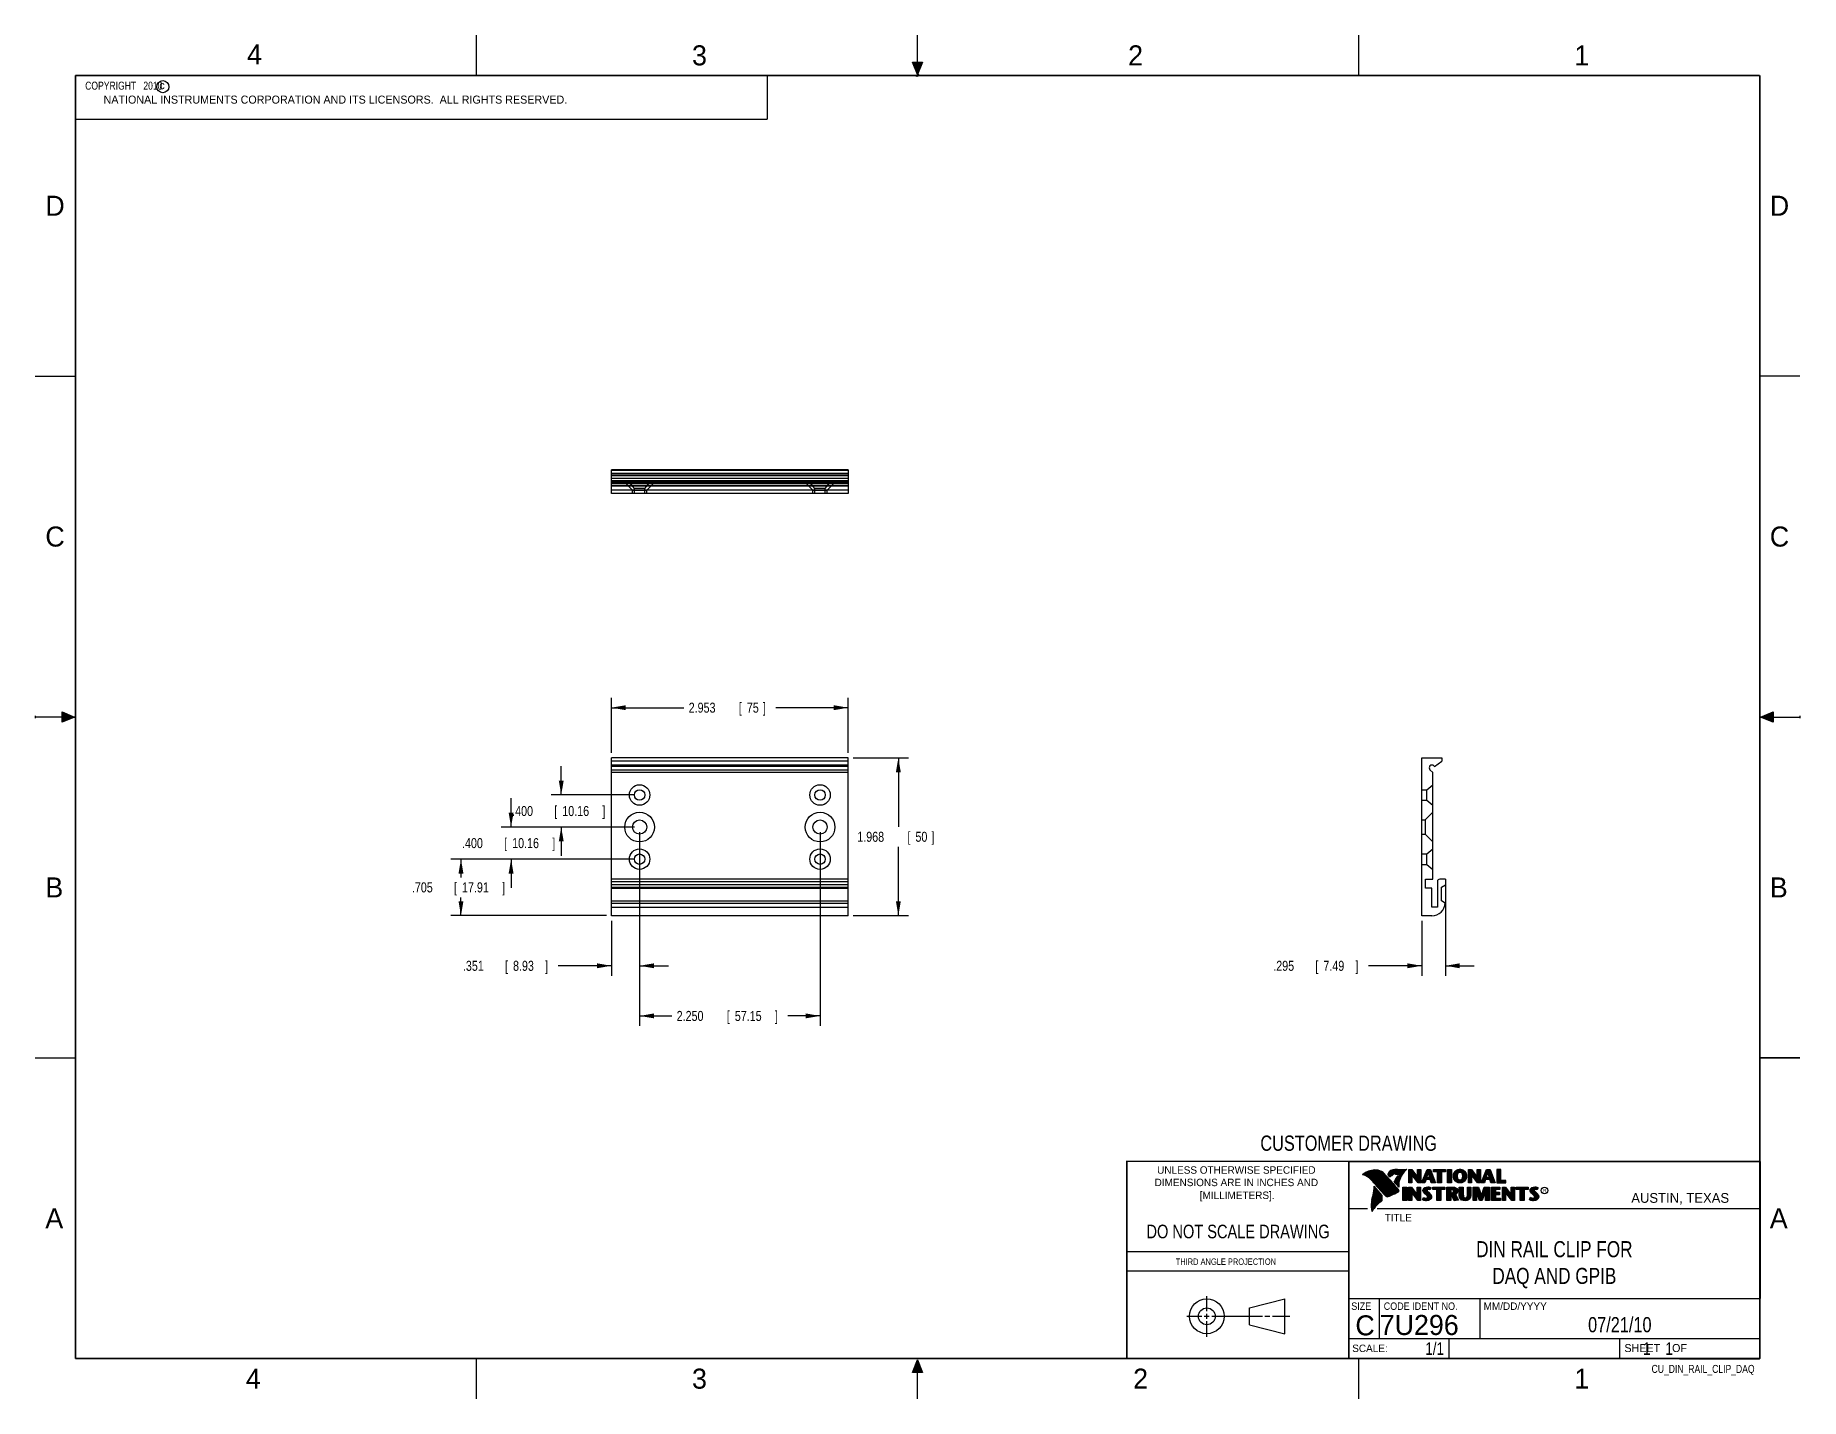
# Model space of a CAD drawing. Header units: inches. Extents: x 0 to 22, y 0 to 17.
import ezdxf
from ezdxf.enums import TextEntityAlignment as Align

# ---------------------------------------------------------------- set-up
doc = ezdxf.new("R2010")
doc.units = ezdxf.units.IN
doc.header["$LTSCALE"] = 1.21
doc.header["$MEASUREMENT"] = 0
doc.layers.get('0').update_dxf_attribs({"linetype": 'CONTINUOUS'})
doc.layers.add('DIMENSIONS', color=7, linetype='CONTINUOUS')
doc.styles.get("Standard").update_dxf_attribs({"font": 'txt', "width": 0.8})
doc.dimstyles.new('DIMSTYLE_1', dxfattribs={"dimtxt": 0.125, "dimasz": 0.18, "dimexe": 0.18, "dimexo": 0.0625, "dimgap": 0.09, "dimtad": 0, "dimtih": 1, "dimtoh": 1, "dimdec": 3, "dimzin": 4, "dimdsep": 46, "dimtxsty": 'STANDARD', "dimblk": '_FILLED', "dimblk1": '_FILLED', "dimblk2": '_FILLED', "dimcen": 0.09, "dimadec": 0, "dimazin": 0, "dimtp": 0.01, "dimtm": 0.01, "dimtfac": 1, "dimtdec": 3, "dimtofl": 0, "dimtmove": 0, "dimatfit": 3, "dimldrblk": '_FILLED', "dimfxl": 1, "dimtolj": 1, "dimtzin": 4, "dimarcsym": 0})

msp = doc.modelspace()

# ---------------------------------------------------------------- texts
at = {"color": 2, "linetype": 'CONTINUOUS'}
for s, height, p in [('4', 0.25, (2.64, 16.6369)), ('3', 0.25, (8.1875, 16.625)), ('2', 0.25, (13.625, 16.625)), ('1', 0.25, (19.1875, 16.625)), ('c', 0.1, (1.5463, 16.328)), ('NATIONAL INSTRUMENTS CORPORATION AND ITS LICENSORS.  ALL RIGHTS RESERVED.', 0.1, (0.851, 16.1482)), ('D', 0.25, (0.125, 14.75)), ('D', 0.25, (21.625, 14.75)), ('C', 0.25, (0.125, 10.625)), ('C', 0.25, (21.625, 10.625)), ('B', 0.25, (0.125, 6.25)), ('B', 0.25, (21.625, 6.25)), ('R', 0.0418, (18.7972, 2.5749)), ('AUSTIN, TEXAS', 0.121576, (19.898, 2.4426)), ('A', 0.25, (0.125, 2.125)), ('TITLE', 0.093, (16.8235, 2.21)), ('A', 0.25, (21.625, 2.125)), ('MM/DD/YYYY', 0.093, (18.0565, 1.1072)), ('SCALE:', 0.093, (16.4187, 0.5815)), ('SHEET    OF', 0.1, (19.8121, 0.5815)), ('4', 0.25, (2.625, 0.125)), ('3', 0.25, (8.1875, 0.125)), ('2', 0.25, (13.6875, 0.125)), ('1', 0.25, (19.1875, 0.125))]:
    msp.add_text(s, height=height, dxfattribs=at).set_placement(p)
at = {"color": 7, "linetype": 'CONTINUOUS', "width": 0.8}
for s, height, p in [('CUSTOMER DRAWING', 0.19, (16.3742, 3.0911)), ('DO NOT SCALE DRAWING', 0.17, (14.9953, 1.9998))]:
    msp.add_text(s, height=height, dxfattribs=at).set_placement(p, align=Align.CENTER)
at = {"color": 2, "linetype": 'CONTINUOUS'}
for s, p in [('UNLESS OTHERWISE SPECIFIED', (14.9742, 2.8049)), ('DIMENSIONS ARE IN INCHES AND', (14.9742, 2.6501)), ('[MILLIMETERS].', (14.9844, 2.4899))]:
    msp.add_text(s, height=0.093, dxfattribs=at).set_placement(p, align=Align.CENTER)
for s, height, width, p in [('THIRD ANGLE PROJECTION', 0.08, 0.8, (14.2178, 1.6686)), ('SIZE', 0.093, 0.9, (16.407, 1.1072)), ('CODE IDENT NO.', 0.093, 0.9, (16.8114, 1.1072))]:
    msp.add_text(s, height=height, dxfattribs=dict(at, width=width)).set_placement(p)
at = {"color": 7, "linetype": 'CONTINUOUS'}
msp.add_text('C', height=0.25, dxfattribs=at).set_placement((16.5785, 0.7893), align=Align.CENTER)
msp.add_text('7U296', height=0.25, dxfattribs=at).set_placement((16.7614, 0.7941))
at = {"color": 7, "linetype": 'CONTINUOUS', "width": 0.8}
msp.add_text('1/1', height=0.15625, dxfattribs=at).set_placement((17.5623, 0.5469), align=Align.RIGHT)
at = {"color": 2, "linetype": 'CONTINUOUS', "width": 0.8}
msp.add_text('CU_DIN_RAIL_CLIP_DAQ', height=0.1, dxfattribs=at).set_placement((21.4352, 0.3213), align=Align.RIGHT)
at = {"color": 2, "linetype": 'CONTINUOUS', "insert": (0.5624, 16.4219), "char_height": 0.1, "width": 1.44, "attachment_point": 1}
msp.add_mtext('  COPYRIGHT   2010', dxfattribs=at)
at = {"color": 7, "linetype": 'CONTINUOUS'}
for s, insert, char_height, width, attachment_point in [('DIN RAIL CLIP FOR\\PDAQ AND GPIB', (18.9387, 1.9646), 0.2, 2.72, 2), ('07/21/10 ', (19.755, 1.0181), 0.19, 1.368, 2), ('     1    1', (19.8125, 0.7031), 0.15625, 1.375, 1)]:
    msp.add_mtext(s, dxfattribs=dict(at, insert=insert, char_height=char_height, width=width, attachment_point=attachment_point))

# ---------------------------------------------------------------- blocks, each defined once
blk = doc.blocks.new('_FILLED')
at = {"color": 0, "linetype": 'BYBLOCK'}
blk.add_solid([(0, 0), (-1, 0.17), (-1, -0.17)], dxfattribs=at)
blk = doc.blocks.new('*D0')
at = {"layer": 'DIMENSIONS', "color": 2, "linetype": 'CONTINUOUS'}
for p, q in [((7.182, 8.054), (7.182, 8.741)), ((7.182, 8.616), (8.084, 8.616)), ((10.135, 8.616), (9.234, 8.616)), ((10.135, 8.054), (10.135, 8.741))]:
    blk.add_line(p, q, dxfattribs=at)
at = {"layer": 'DIMENSIONS', "color": 2, "linetype": 'CONTINUOUS', "xscale": 0.18, "yscale": 0.18, "zscale": 0.18, "rotation": 180}
blk.add_blockref('_FILLED', (7.182, 8.616), dxfattribs=at)
at = {"layer": 'DIMENSIONS', "color": 2, "linetype": 'CONTINUOUS', "xscale": 0.18, "yscale": 0.18, "zscale": 0.18}
blk.add_blockref('_FILLED', (10.135, 8.616), dxfattribs=at)
at = {"layer": 'DIMENSIONS', "color": 2, "linetype": 'CONTINUOUS', "width": 0.8}
for s, p in [('2.953', (8.146, 8.554)), ('[', (8.771, 8.554)), ('75', (8.871, 8.554)), (']', (9.071, 8.554))]:
    blk.add_text(s, height=0.125, dxfattribs=at).set_placement(p)
blk = doc.blocks.new('*D1')
at = {"layer": 'DIMENSIONS', "color": 2, "linetype": 'CONTINUOUS'}
for p, q in [((10.198, 7.991), (10.885, 7.991)), ((10.76, 7.991), (10.76, 7.132)), ((10.76, 6.023), (10.76, 6.882)), ((10.198, 6.023), (10.885, 6.023))]:
    blk.add_line(p, q, dxfattribs=at)
at = {"layer": 'DIMENSIONS', "color": 2, "linetype": 'CONTINUOUS', "xscale": 0.18, "yscale": 0.18, "zscale": 0.18}
for p, rotation in [((10.76, 7.991), 90), ((10.76, 6.023), 270)]:
    blk.add_blockref('_FILLED', p, dxfattribs=dict(at, rotation=rotation))
at = {"layer": 'DIMENSIONS', "color": 2, "linetype": 'CONTINUOUS', "width": 0.8}
for s, p in [('1.968', (10.248, 6.944)), ('[', (10.873, 6.944)), ('50', (10.973, 6.944)), (']', (11.173, 6.944))]:
    blk.add_text(s, height=0.125, dxfattribs=at).set_placement(p)
blk = doc.blocks.new('*D2')
at = {"layer": 'DIMENSIONS', "color": 2, "linetype": 'CONTINUOUS'}
for p, q in [((17.58, 6.415), (17.58, 5.273)), ((17.285, 5.96), (17.285, 5.273)), ((17.285, 5.398), (16.621, 5.398)), ((17.58, 5.398), (17.94, 5.398))]:
    blk.add_line(p, q, dxfattribs=at)
at = {"layer": 'DIMENSIONS', "color": 2, "linetype": 'CONTINUOUS', "xscale": 0.18, "yscale": 0.18, "zscale": 0.18}
blk.add_blockref('_FILLED', (17.285, 5.398), dxfattribs=at)
at = {"layer": 'DIMENSIONS', "color": 2, "linetype": 'CONTINUOUS', "xscale": 0.18, "yscale": 0.18, "zscale": 0.18, "rotation": 180}
blk.add_blockref('_FILLED', (17.58, 5.398), dxfattribs=at)
at = {"layer": 'DIMENSIONS', "color": 2, "linetype": 'CONTINUOUS', "width": 0.8}
for s, p in [('.295', (15.434, 5.335)), ('[', (15.959, 5.335)), ('7.49', (16.059, 5.335)), (']', (16.459, 5.335))]:
    blk.add_text(s, height=0.125, dxfattribs=at).set_placement(p)
blk = doc.blocks.new('*D3')
at = {"layer": 'DIMENSIONS', "color": 2, "linetype": 'CONTINUOUS'}
for p, q in [((7.534, 7.065), (7.534, 5.273)), ((7.182, 5.96), (7.182, 5.273)), ((7.182, 5.398), (6.519, 5.398)), ((7.534, 5.398), (7.894, 5.398))]:
    blk.add_line(p, q, dxfattribs=at)
at = {"layer": 'DIMENSIONS', "color": 2, "linetype": 'CONTINUOUS', "xscale": 0.18, "yscale": 0.18, "zscale": 0.18}
blk.add_blockref('_FILLED', (7.182, 5.398), dxfattribs=at)
at = {"layer": 'DIMENSIONS', "color": 2, "linetype": 'CONTINUOUS', "xscale": 0.18, "yscale": 0.18, "zscale": 0.18, "rotation": 180}
blk.add_blockref('_FILLED', (7.534, 5.398), dxfattribs=at)
at = {"layer": 'DIMENSIONS', "color": 2, "linetype": 'CONTINUOUS', "width": 0.8}
for s, p in [('.351', (5.331, 5.335)), ('[', (5.856, 5.335)), ('8.93', (5.956, 5.335)), (']', (6.356, 5.335))]:
    blk.add_text(s, height=0.125, dxfattribs=at).set_placement(p)
blk = doc.blocks.new('*D4')
at = {"layer": 'DIMENSIONS', "color": 2, "linetype": 'CONTINUOUS'}
for p, q in [((7.534, 7.065), (7.534, 4.648)), ((9.784, 7.065), (9.784, 4.648)), ((7.534, 4.773), (7.934, 4.773)), ((9.784, 4.773), (9.384, 4.773))]:
    blk.add_line(p, q, dxfattribs=at)
at = {"layer": 'DIMENSIONS', "color": 2, "linetype": 'CONTINUOUS', "xscale": 0.18, "yscale": 0.18, "zscale": 0.18, "rotation": 180}
blk.add_blockref('_FILLED', (7.534, 4.773), dxfattribs=at)
at = {"layer": 'DIMENSIONS', "color": 2, "linetype": 'CONTINUOUS', "xscale": 0.18, "yscale": 0.18, "zscale": 0.18}
blk.add_blockref('_FILLED', (9.784, 4.773), dxfattribs=at)
at = {"layer": 'DIMENSIONS', "color": 2, "linetype": 'CONTINUOUS', "width": 0.8}
for s, p in [('2.250', (7.996, 4.71)), ('[', (8.621, 4.71)), ('57.15', (8.721, 4.71)), (']', (9.221, 4.71))]:
    blk.add_text(s, height=0.125, dxfattribs=at).set_placement(p)
blk = doc.blocks.new('*D5')
at = {"layer": 'DIMENSIONS', "color": 2, "linetype": 'CONTINUOUS'}
for p, q in [((7.471, 6.728), (5.182, 6.728)), ((5.307, 6.728), (5.307, 6.5)), ((5.307, 6.023), (5.307, 6.25)), ((7.12, 6.023), (5.182, 6.023))]:
    blk.add_line(p, q, dxfattribs=at)
at = {"layer": 'DIMENSIONS', "color": 2, "linetype": 'CONTINUOUS', "xscale": 0.18, "yscale": 0.18, "zscale": 0.18}
for p, rotation in [((5.307, 6.728), 90), ((5.307, 6.023), 270)]:
    blk.add_blockref('_FILLED', p, dxfattribs=dict(at, rotation=rotation))
at = {"layer": 'DIMENSIONS', "color": 2, "linetype": 'CONTINUOUS', "width": 0.8}
for s, p in [('.705', (4.695, 6.313)), ('[', (5.22, 6.313)), ('17.91', (5.32, 6.313)), (']', (5.82, 6.313))]:
    blk.add_text(s, height=0.125, dxfattribs=at).set_placement(p)
blk = doc.blocks.new('*D6')
at = {"layer": 'DIMENSIONS', "color": 2, "linetype": 'CONTINUOUS'}
for p, q in [((5.932, 7.128), (5.932, 7.488)), ((7.471, 7.128), (5.807, 7.128)), ((7.471, 6.728), (5.807, 6.728)), ((5.932, 6.728), (5.932, 6.368))]:
    blk.add_line(p, q, dxfattribs=at)
at = {"layer": 'DIMENSIONS', "color": 2, "linetype": 'CONTINUOUS', "xscale": 0.18, "yscale": 0.18, "zscale": 0.18}
for p, rotation in [((5.932, 7.128), 270), ((5.932, 6.728), 90)]:
    blk.add_blockref('_FILLED', p, dxfattribs=dict(at, rotation=rotation))
at = {"layer": 'DIMENSIONS', "color": 2, "linetype": 'CONTINUOUS', "width": 0.8}
for s, p in [('.400', (5.32, 6.865)), ('[', (5.845, 6.865)), ('10.16', (5.945, 6.865)), (']', (6.445, 6.865))]:
    blk.add_text(s, height=0.125, dxfattribs=at).set_placement(p)
blk = doc.blocks.new('*D7')
at = {"layer": 'DIMENSIONS', "color": 2, "linetype": 'CONTINUOUS'}
for p, q in [((6.557, 7.528), (6.557, 7.888)), ((7.471, 7.528), (6.432, 7.528)), ((7.471, 7.128), (6.432, 7.128)), ((6.557, 7.128), (6.557, 6.768))]:
    blk.add_line(p, q, dxfattribs=at)
at = {"layer": 'DIMENSIONS', "color": 2, "linetype": 'CONTINUOUS', "xscale": 0.18, "yscale": 0.18, "zscale": 0.18}
for p, rotation in [((6.557, 7.528), 270), ((6.557, 7.128), 90)]:
    blk.add_blockref('_FILLED', p, dxfattribs=dict(at, rotation=rotation))
at = {"layer": 'DIMENSIONS', "color": 2, "linetype": 'CONTINUOUS', "width": 0.8}
for s, p in [('.400', (5.945, 7.265)), ('[', (6.47, 7.265)), ('10.16', (6.57, 7.265)), (']', (7.07, 7.265))]:
    blk.add_text(s, height=0.125, dxfattribs=at).set_placement(p)

# ---------------------------------------------------------------- dimensions: what is measured, and where the dimension line sits
at = {"layer": 'DIMENSIONS', "color": 2, "linetype": 'CONTINUOUS'}
for base, p1, p2, picture, middle in [((10.1352, 8.6161), (7.1824, 8.0536), (10.1352, 8.0536), '*D0', (8.6588, 8.6161)), ((7.5338, 5.3976), (7.1824, 5.9601), (7.5338, 7.0651), '*D3', (5.8939, 5.3976)), ((9.7838, 4.7726), (7.5338, 7.0651), (9.7838, 7.0651), '*D4', (8.6588, 4.7726)), ((17.5799, 5.3976), (17.2849, 5.9601), (17.5799, 6.4151), '*D2', (15.9964, 5.3976))]:
    dim = msp.add_linear_dim(base=base, p1=p1, p2=p2, dimstyle='DIMSTYLE_1', dxfattribs=at)
    dim.commit()
    dim.dimension.update_dxf_attribs({"geometry": picture, "text_midpoint": middle, "dimtype": 160})
for base, p1, p2, angle, picture, middle in [((10.760162, 6.022628), (10.197662, 7.991126), (10.197662, 6.022628), 270, '*D1', (10.760162, 7.006877)), ((6.5574, 7.5276), (7.4713, 7.1276), (7.4713, 7.5276), 90, '*D7', (6.5574, 7.3276)), ((5.9324, 7.1276), (7.4713, 6.7276), (7.4713, 7.1276), 90, '*D6', (5.9324, 6.9276)), ((5.3074, 6.7276), (7.1199, 6.0226), (7.4713, 6.7276), 90, '*D5', (5.3074, 6.3751))]:
    dim = msp.add_linear_dim(base=base, p1=p1, p2=p2, angle=angle, dimstyle='DIMSTYLE_1', dxfattribs=at)
    dim.commit()
    dim.dimension.update_dxf_attribs({"geometry": picture, "text_midpoint": middle, "dimtype": 160})

# ---------------------------------------------------------------- hatches: boundary and pattern name
at = {"linetype": 'CONTINUOUS'}
for points in [[(11, 16.51), (10.9375, 16.6663), (11.0625, 16.6663)], [(0.3337, 8.5625), (0.49, 8.5), (0.3337, 8.4375)], [(21.6663, 8.5625), (21.6663, 8.4375), (21.51, 8.5)], [(10.9375, 0.3287), (11, 0.485), (11.0625, 0.3287)]]:
    msp.add_hatch(color=2, dxfattribs=at).paths.add_polyline_path(points)

# ---------------------------------------------------------------- linework, layer by layer
at = {"color": 2, "linetype": 'CONTINUOUS'}
for p, q in [((5.5, 16.5), (5.5, 17)), ((11, 16.485), (11, 17)), ((16.5, 16.5), (16.5, 17)), ((11, 16.51), (10.9375, 16.6663)), ((10.9375, 16.6663), (11.0625, 16.6663)), ((11.015, 16.515), (10.985, 16.485)), ((10.985, 16.485), (11, 16.515)), ((11.0625, 16.6663), (11, 16.51)), ((11, 16.485), (11.015, 16.515)), ((0.4999, 16.5), (9.1249, 16.5)), ((0.4999, 16.5), (0.4999, 15.9531)), ((9.1249, 16.5), (9.1249, 15.9531)), ((0.4999, 15.9531), (9.1249, 15.9531)), ((0, 12.75), (0.5, 12.75)), ((22, 12.75), (21.5, 12.75)), ((0, 8.515), (0, 8.485)), ((0.49, 8.5), (0, 8.5)), ((0.3337, 8.4375), (0.3337, 8.5625)), ((0.3337, 8.5625), (0.49, 8.5)), ((0.49, 8.5), (0.3337, 8.4375)), ((21.51, 8.5), (21.6663, 8.5625)), ((21.51, 8.5), (22, 8.5)), ((21.6663, 8.4375), (21.51, 8.5)), ((21.6663, 8.5625), (21.6663, 8.4375)), ((22, 8.515), (22, 8.485)), ((0, 4.25), (0.5, 4.25)), ((16.3737, 2.9596), (21.5037, 2.9596)), ((16.3737, 2.9596), (16.3737, 1.2496)), ((16.375, 2.96), (21.5, 2.96)), ((21.5037, 2.9596), (21.5037, 1.2496)), ((16.5578, 2.796), (16.5578, 2.7989)), ((16.5646, 2.7936), (16.5646, 2.8033)), ((16.5714, 2.7909), (16.5714, 2.8075)), ((16.5782, 2.788), (16.5782, 2.8116)), ((16.5851, 2.7849), (16.5851, 2.8154)), ((16.5919, 2.7815), (16.5919, 2.819)), ((16.5987, 2.7778), (16.5987, 2.8221)), ((16.6055, 2.7738), (16.6055, 2.8249)), ((16.6124, 2.7696), (16.6124, 2.8276)), ((16.6192, 2.765), (16.6192, 2.8301)), ((16.626, 2.7601), (16.626, 2.8325)), ((16.6329, 2.7549), (16.6329, 2.8347)), ((16.6397, 2.7492), (16.6397, 2.8367)), ((16.6465, 2.7431), (16.6465, 2.8386)), ((16.6533, 2.7366), (16.6533, 2.8403)), ((16.6602, 2.7295), (16.6602, 2.8419)), ((16.667, 2.7221), (16.667, 2.8435)), ((16.6738, 2.7146), (16.6738, 2.8449)), ((16.6806, 2.707), (16.6806, 2.8459)), ((16.6875, 2.6995), (16.6875, 2.8467)), ((16.7939, 2.533), (16.6919, 2.6489)), ((16.6943, 2.6918), (16.6943, 2.8472)), ((16.7011, 2.6841), (16.7011, 2.8474)), ((16.708, 2.6764), (16.708, 2.8474)), ((16.7148, 2.6685), (16.7148, 2.847)), ((16.7216, 2.6607), (16.7216, 2.8465)), ((16.7284, 2.6527), (16.7284, 2.8456)), ((16.7353, 2.6447), (16.7353, 2.8445)), ((16.7421, 2.6366), (16.7421, 2.8431)), ((16.7489, 2.6285), (16.7489, 2.8417)), ((16.7557, 2.6204), (16.7557, 2.84)), ((16.7626, 2.6125), (16.7626, 2.8378)), ((16.7694, 2.6046), (16.7694, 2.8352)), ((16.7762, 2.5968), (16.7762, 2.8321)), ((16.7831, 2.5891), (16.7831, 2.8284)), ((16.7899, 2.5815), (16.7899, 2.8242)), ((16.7967, 2.5739), (16.7967, 2.8193)), ((16.8035, 2.5665), (16.8035, 2.8136)), ((16.8104, 2.5591), (16.8104, 2.807)), ((16.8172, 2.5519), (16.8172, 2.7996)), ((16.824, 2.5447), (16.824, 2.7924)), ((16.8308, 2.5375), (16.8308, 2.7853)), ((16.8377, 2.5314), (16.8377, 2.7781)), ((16.8445, 2.5262), (16.8445, 2.7709)), ((16.8513, 2.523), (16.8513, 2.7637)), ((16.8581, 2.5224), (16.8581, 2.7565)), ((16.8864, 2.7664), (16.8632, 2.7937)), ((16.865, 2.5241), (16.865, 2.7493)), ((16.8877, 2.7723), (16.8682, 2.7952)), ((16.8718, 2.791), (16.8718, 2.8085)), ((16.8718, 2.527), (16.8718, 2.7421)), ((16.8786, 2.783), (16.8786, 2.8206)), ((16.8786, 2.5298), (16.8786, 2.7348)), ((16.8855, 2.7749), (16.8855, 2.8281)), ((16.8855, 2.5327), (16.8855, 2.727)), ((16.8923, 2.7747), (16.8923, 2.8335)), ((16.8923, 2.5356), (16.8923, 2.7187)), ((16.8991, 2.7788), (16.8991, 2.8375)), ((16.8991, 2.5385), (16.8991, 2.7104)), ((16.9059, 2.7837), (16.9059, 2.8408)), ((16.9059, 2.5415), (16.9059, 2.7022)), ((16.9128, 2.7896), (16.9128, 2.8436)), ((16.9128, 2.5446), (16.9128, 2.6939)), ((16.9196, 2.7966), (16.9196, 2.8459)), ((16.9196, 2.5477), (16.9196, 2.6856)), ((16.9264, 2.8018), (16.9264, 2.8477)), ((16.9264, 2.5508), (16.9264, 2.6774)), ((16.9332, 2.8053), (16.9332, 2.849)), ((16.9332, 2.554), (16.9332, 2.6691)), ((16.9401, 2.8077), (16.9401, 2.8499)), ((16.9401, 2.5573), (16.9401, 2.6608)), ((16.9616, 2.6797), (16.9434, 2.7005)), ((16.9469, 2.8082), (16.9469, 2.8509)), ((16.9469, 2.5606), (16.9469, 2.6526)), ((16.9653, 2.6828), (16.9492, 2.7013)), ((16.9537, 2.8069), (16.9537, 2.8518)), ((16.9537, 2.696), (16.9537, 2.7109)), ((16.9537, 2.5639), (16.9537, 2.6443)), ((16.9606, 2.8048), (16.9606, 2.8525)), ((16.9606, 2.6882), (16.9606, 2.7266)), ((16.9674, 2.8034), (16.9674, 2.8531)), ((16.9674, 2.6802), (16.9674, 2.7444)), ((16.9742, 2.8027), (16.9742, 2.8536)), ((16.9742, 2.672), (16.9742, 2.7568)), ((16.981, 2.8023), (16.981, 2.854)), ((16.981, 2.664), (16.981, 2.7634)), ((16.9838, 2.8589), (17.0997, 2.8607)), ((16.9839, 2.8541), (17.087, 2.8557)), ((16.9879, 2.802), (16.9879, 2.8542)), ((16.9879, 2.6563), (16.9879, 2.7665)), ((16.999, 2.637), (16.9946, 2.6418)), ((16.9947, 2.8019), (16.9947, 2.8543)), ((16.9947, 2.6748), (16.9947, 2.7683)), ((17.0015, 2.8005), (17.0015, 2.8544)), ((17.0015, 2.7195), (17.0015, 2.7694)), ((17.0083, 2.7963), (17.0083, 2.8545)), ((17.0083, 2.7388), (17.0083, 2.7698)), ((17.0152, 2.755), (17.0152, 2.8546)), ((17.022, 2.7691), (17.022, 2.8547)), ((17.0288, 2.7817), (17.0288, 2.8548)), ((17.0357, 2.7931), (17.0357, 2.8549)), ((17.0425, 2.8035), (17.0425, 2.855)), ((17.0493, 2.8131), (17.0493, 2.8551)), ((17.0561, 2.822), (17.0561, 2.8552)), ((17.063, 2.8303), (17.063, 2.8553)), ((17.0698, 2.8381), (17.0698, 2.8554)), ((17.0766, 2.8454), (17.0766, 2.8555)), ((17.1243, 2.8592), (17.1609, 2.8592)), ((17.1243, 2.6915), (17.1243, 2.8592)), ((17.1637, 2.6915), (17.1243, 2.6915)), ((17.1291, 2.8543), (17.1585, 2.8543)), ((17.1291, 2.6963), (17.1291, 2.8543)), ((17.1589, 2.6963), (17.1291, 2.6963)), ((17.1381, 2.6963), (17.1381, 2.8543)), ((17.1447, 2.6963), (17.1447, 2.8543)), ((17.1514, 2.6963), (17.1514, 2.8543)), ((17.1589, 2.8042), (17.1581, 2.8543)), ((17.1585, 2.8543), (17.2383, 2.7492)), ((17.2418, 2.6963), (17.1589, 2.8042)), ((17.1589, 2.8042), (17.1589, 2.6963)), ((17.1609, 2.8592), (17.2334, 2.7636)), ((17.2395, 2.6915), (17.1637, 2.7899)), ((17.1637, 2.7899), (17.1637, 2.6915)), ((17.1648, 2.7965), (17.1648, 2.8461)), ((17.1714, 2.7879), (17.1714, 2.8373)), ((17.1781, 2.7792), (17.1781, 2.8285)), ((17.1848, 2.7705), (17.1848, 2.8197)), ((17.1915, 2.7618), (17.1915, 2.8109)), ((17.1981, 2.7531), (17.1981, 2.8021)), ((17.2048, 2.7445), (17.2048, 2.7933)), ((17.2115, 2.7358), (17.2115, 2.7845)), ((17.2182, 2.7271), (17.2182, 2.7757)), ((17.2248, 2.7184), (17.2248, 2.7669)), ((17.2315, 2.7098), (17.2315, 2.7581)), ((17.2334, 2.8592), (17.2732, 2.8592)), ((17.2334, 2.7636), (17.2334, 2.8592)), ((17.2382, 2.7011), (17.2383, 2.7492)), ((17.2383, 2.8543), (17.2684, 2.8543)), ((17.2383, 2.7492), (17.2383, 2.8543)), ((17.2732, 2.6915), (17.2395, 2.6915)), ((17.2684, 2.6963), (17.2418, 2.6963)), ((17.2449, 2.6963), (17.2449, 2.8543)), ((17.2515, 2.6963), (17.2515, 2.8543)), ((17.2582, 2.6963), (17.2582, 2.8543)), ((17.2649, 2.6963), (17.2649, 2.8543)), ((17.2684, 2.8543), (17.2684, 2.6963)), ((17.2732, 2.8592), (17.2732, 2.6915)), ((17.2831, 2.6915), (17.3516, 2.8591)), ((17.3228, 2.6915), (17.2831, 2.6915)), ((17.2903, 2.6964), (17.3548, 2.8542)), ((17.3195, 2.6964), (17.2903, 2.6964)), ((17.2983, 2.6964), (17.2983, 2.7158)), ((17.3049, 2.6964), (17.3049, 2.7322)), ((17.3116, 2.6964), (17.3116, 2.7485)), ((17.3183, 2.6964), (17.3183, 2.7648)), ((17.3356, 2.7364), (17.3195, 2.6964)), ((17.3388, 2.7316), (17.3228, 2.6915)), ((17.325, 2.7101), (17.325, 2.7812)), ((17.3316, 2.7267), (17.3316, 2.7975)), ((17.394, 2.7364), (17.3356, 2.7364)), ((17.3383, 2.7364), (17.3383, 2.8138)), ((17.3905, 2.7316), (17.3388, 2.7316)), ((17.3409, 2.7533), (17.3624, 2.8228)), ((17.389, 2.7533), (17.3409, 2.7533)), ((17.345, 2.7666), (17.345, 2.8302)), ((17.345, 2.7364), (17.345, 2.7533)), ((17.3475, 2.7581), (17.3659, 2.8179)), ((17.3827, 2.7581), (17.3475, 2.7581)), ((17.3516, 2.8591), (17.3938, 2.8591)), ((17.3517, 2.7882), (17.3517, 2.8465)), ((17.3517, 2.7364), (17.3517, 2.7533)), ((17.3548, 2.8542), (17.3905, 2.8542)), ((17.3583, 2.8098), (17.3583, 2.8542)), ((17.3583, 2.7364), (17.3583, 2.7533)), ((17.3624, 2.8228), (17.3701, 2.8228)), ((17.365, 2.8228), (17.365, 2.8542)), ((17.365, 2.7364), (17.365, 2.7533)), ((17.3659, 2.8179), (17.3664, 2.8179)), ((17.3664, 2.8179), (17.3827, 2.7581)), ((17.3701, 2.8228), (17.389, 2.7533)), ((17.3717, 2.817), (17.3717, 2.8542)), ((17.3717, 2.7364), (17.3717, 2.7533)), ((17.3784, 2.7925), (17.3784, 2.8542)), ((17.3784, 2.7364), (17.3784, 2.7533)), ((17.385, 2.7679), (17.385, 2.8542)), ((17.385, 2.7364), (17.385, 2.7533)), ((17.3905, 2.8542), (17.4504, 2.6964)), ((17.4039, 2.6915), (17.3905, 2.7316)), ((17.3917, 2.7364), (17.3917, 2.851)), ((17.3938, 2.8591), (17.4574, 2.6915)), ((17.4074, 2.6964), (17.394, 2.7364)), ((17.3984, 2.7232), (17.3984, 2.8334)), ((17.4574, 2.6915), (17.4039, 2.6915)), ((17.4051, 2.7034), (17.4051, 2.8158)), ((17.4504, 2.6964), (17.4074, 2.6964)), ((17.4118, 2.6964), (17.4118, 2.7982)), ((17.4184, 2.6964), (17.4184, 2.7806)), ((17.4251, 2.6964), (17.4251, 2.763)), ((17.4318, 2.6964), (17.4318, 2.7455)), ((17.4327, 2.8591), (17.5802, 2.8591)), ((17.4327, 2.8278), (17.4327, 2.8591)), ((17.481, 2.8278), (17.4327, 2.8278)), ((17.4375, 2.8542), (17.5753, 2.8542)), ((17.4375, 2.8327), (17.4375, 2.8542)), ((17.4859, 2.8327), (17.4375, 2.8327)), ((17.4385, 2.6964), (17.4385, 2.7279)), ((17.4451, 2.8327), (17.4451, 2.8542)), ((17.4451, 2.6964), (17.4451, 2.7103)), ((17.4518, 2.8327), (17.4518, 2.8542)), ((17.4585, 2.8327), (17.4585, 2.8542)), ((17.4652, 2.8327), (17.4652, 2.8542)), ((17.4718, 2.8327), (17.4718, 2.8542)), ((17.4785, 2.8327), (17.4785, 2.8542)), ((17.481, 2.6915), (17.481, 2.8278)), ((17.5318, 2.6915), (17.481, 2.6915)), ((17.4859, 2.8327), (17.4852, 2.8542)), ((17.4859, 2.6964), (17.4859, 2.8327)), ((17.5269, 2.6964), (17.4859, 2.6964)), ((17.4919, 2.6964), (17.4919, 2.8542)), ((17.4985, 2.6964), (17.4985, 2.8542)), ((17.5052, 2.6964), (17.5052, 2.8542)), ((17.5119, 2.6964), (17.5119, 2.8542)), ((17.5186, 2.6964), (17.5186, 2.8542)), ((17.5269, 2.8327), (17.5252, 2.8542)), ((17.5753, 2.8327), (17.5269, 2.8327)), ((17.5269, 2.8327), (17.5269, 2.6964)), ((17.5802, 2.8278), (17.5318, 2.8278)), ((17.5318, 2.8278), (17.5318, 2.6915)), ((17.5319, 2.8327), (17.5319, 2.8542)), ((17.5386, 2.8327), (17.5386, 2.8542)), ((17.5453, 2.8327), (17.5453, 2.8542)), ((17.5519, 2.8327), (17.5519, 2.8542)), ((17.5586, 2.8327), (17.5586, 2.8542)), ((17.5653, 2.8327), (17.5653, 2.8542)), ((17.572, 2.8327), (17.572, 2.8542)), ((17.5753, 2.8542), (17.5753, 2.8327)), ((17.5802, 2.8591), (17.5802, 2.8278)), ((17.6059, 2.8591), (17.6565, 2.8591)), ((17.6059, 2.6915), (17.6059, 2.8591)), ((17.6565, 2.6915), (17.6059, 2.6915)), ((17.6108, 2.8542), (17.6516, 2.8542)), ((17.6108, 2.6964), (17.6108, 2.8542)), ((17.6516, 2.6964), (17.6108, 2.6964)), ((17.6187, 2.6964), (17.6187, 2.8542)), ((17.6254, 2.6964), (17.6254, 2.8542)), ((17.632, 2.6964), (17.632, 2.8542)), ((17.6387, 2.6964), (17.6387, 2.8542)), ((17.6454, 2.6964), (17.6454, 2.8542)), ((17.6516, 2.8542), (17.6516, 2.6964)), ((17.6565, 2.8591), (17.6565, 2.6915)), ((17.6849, 2.7803), (17.6851, 2.7836)), ((17.6849, 2.7769), (17.6849, 2.7803)), ((17.6849, 2.7735), (17.6849, 2.7769)), ((17.6851, 2.7701), (17.6849, 2.7735)), ((17.6851, 2.7836), (17.6853, 2.7869)), ((17.6854, 2.7668), (17.6851, 2.7701)), ((17.6853, 2.7869), (17.6857, 2.7901)), ((17.6859, 2.7634), (17.6854, 2.7668)), ((17.6857, 2.7901), (17.6862, 2.7933)), ((17.6864, 2.76), (17.6859, 2.7634)), ((17.6862, 2.7933), (17.6868, 2.7964)), ((17.687, 2.7567), (17.6864, 2.76)), ((17.6868, 2.7964), (17.6876, 2.7995)), ((17.6878, 2.7535), (17.687, 2.7567)), ((17.6876, 2.7995), (17.6884, 2.8024)), ((17.6886, 2.7503), (17.6878, 2.7535)), ((17.6884, 2.8024), (17.6893, 2.8053)), ((17.6895, 2.7471), (17.6886, 2.7503)), ((17.6893, 2.8053), (17.6904, 2.8081)), ((17.6905, 2.7441), (17.6895, 2.7471)), ((17.6904, 2.8081), (17.6915, 2.8108)), ((17.6905, 2.7441), (17.6904, 2.8081)), ((17.6917, 2.7411), (17.6905, 2.7441)), ((17.6915, 2.8108), (17.6928, 2.8135)), ((17.6929, 2.7383), (17.6917, 2.7411)), ((17.6928, 2.8135), (17.6942, 2.8161)), ((17.6942, 2.7355), (17.6929, 2.7383)), ((17.6942, 2.8161), (17.6957, 2.8186)), ((17.6956, 2.7327), (17.6942, 2.7355)), ((17.6971, 2.7301), (17.6956, 2.7327)), ((17.6957, 2.8186), (17.6973, 2.8211)), ((17.6971, 2.7301), (17.6973, 2.8211)), ((17.6987, 2.7275), (17.6971, 2.7301)), ((17.6973, 2.8211), (17.699, 2.8236)), ((17.7003, 2.725), (17.6987, 2.7275)), ((17.699, 2.8236), (17.7008, 2.826)), ((17.7021, 2.7226), (17.7003, 2.725)), ((17.7008, 2.826), (17.7028, 2.8284)), ((17.704, 2.7203), (17.7021, 2.7226)), ((17.7028, 2.8284), (17.7048, 2.8307)), ((17.704, 2.7203), (17.7048, 2.8307)), ((17.706, 2.7181), (17.704, 2.7203)), ((17.7048, 2.8307), (17.707, 2.833)), ((17.708, 2.7159), (17.706, 2.7181)), ((17.707, 2.833), (17.7092, 2.8351)), ((17.7102, 2.7138), (17.708, 2.7159)), ((17.7092, 2.8351), (17.7114, 2.8372)), ((17.7102, 2.7138), (17.7114, 2.8372)), ((17.7124, 2.7119), (17.7102, 2.7138)), ((17.7114, 2.8372), (17.7138, 2.8392)), ((17.7147, 2.71), (17.7124, 2.7119)), ((17.7138, 2.8392), (17.7162, 2.841)), ((17.717, 2.7082), (17.7147, 2.71)), ((17.7162, 2.841), (17.7186, 2.8427)), ((17.717, 2.7082), (17.7186, 2.8427)), ((17.7195, 2.7066), (17.717, 2.7082)), ((17.7186, 2.8427), (17.721, 2.8444)), ((17.722, 2.705), (17.7195, 2.7066)), ((17.721, 2.8444), (17.7235, 2.8459)), ((17.7246, 2.7036), (17.722, 2.705)), ((17.7235, 2.8459), (17.7261, 2.8472)), ((17.7246, 2.7036), (17.7235, 2.8459)), ((17.7273, 2.7022), (17.7246, 2.7036)), ((17.7261, 2.8472), (17.7287, 2.8485)), ((17.7267, 2.7789), (17.7268, 2.7812)), ((17.7267, 2.7766), (17.7267, 2.7789)), ((17.7267, 2.7743), (17.7267, 2.7766)), ((17.7268, 2.772), (17.7267, 2.7743)), ((17.7268, 2.7812), (17.7269, 2.7835)), ((17.7269, 2.7696), (17.7268, 2.772)), ((17.7269, 2.7835), (17.727, 2.7857)), ((17.727, 2.7673), (17.7269, 2.7696)), ((17.727, 2.7857), (17.7272, 2.7879)), ((17.7272, 2.765), (17.727, 2.7673)), ((17.7272, 2.7879), (17.7274, 2.79)), ((17.7274, 2.7628), (17.7272, 2.765)), ((17.7301, 2.701), (17.7273, 2.7022)), ((17.7274, 2.79), (17.7276, 2.7921)), ((17.7277, 2.7606), (17.7274, 2.7628)), ((17.7276, 2.7921), (17.7279, 2.7941)), ((17.728, 2.7584), (17.7277, 2.7606)), ((17.7279, 2.7941), (17.7282, 2.7961)), ((17.7283, 2.7563), (17.728, 2.7584)), ((17.7282, 2.7961), (17.7286, 2.798)), ((17.7287, 2.7543), (17.7283, 2.7563)), ((17.7286, 2.798), (17.729, 2.7998)), ((17.7287, 2.8485), (17.7314, 2.8497)), ((17.7291, 2.7523), (17.7287, 2.7543)), ((17.729, 2.7998), (17.7294, 2.8016)), ((17.7295, 2.7503), (17.7291, 2.7523)), ((17.7294, 2.8016), (17.7299, 2.8034)), ((17.73, 2.7485), (17.7295, 2.7503)), ((17.7299, 2.8034), (17.7304, 2.8051)), ((17.7306, 2.7466), (17.73, 2.7485)), ((17.7301, 2.701), (17.7305, 2.7469)), ((17.733, 2.6999), (17.7301, 2.701)), ((17.7304, 2.8051), (17.7309, 2.8068)), ((17.7311, 2.7449), (17.7306, 2.7466)), ((17.7309, 2.8068), (17.7316, 2.8085)), ((17.731, 2.807), (17.7314, 2.8497)), ((17.7318, 2.7431), (17.7311, 2.7449)), ((17.7314, 2.8497), (17.7342, 2.8508)), ((17.7316, 2.8085), (17.7322, 2.8101)), ((17.7324, 2.7414), (17.7318, 2.7431)), ((17.7322, 2.8101), (17.7329, 2.8117)), ((17.7331, 2.7398), (17.7324, 2.7414)), ((17.7329, 2.8117), (17.7337, 2.8133)), ((17.736, 2.6989), (17.733, 2.6999)), ((17.7339, 2.7382), (17.7331, 2.7398)), ((17.7337, 2.8133), (17.7345, 2.8149)), ((17.7347, 2.7366), (17.7339, 2.7382)), ((17.7342, 2.8508), (17.737, 2.8517)), ((17.7345, 2.8149), (17.7354, 2.8164)), ((17.7355, 2.7351), (17.7347, 2.7366)), ((17.7354, 2.8164), (17.7364, 2.8178)), ((17.7365, 2.7337), (17.7355, 2.7351)), ((17.7391, 2.698), (17.736, 2.6989)), ((17.7364, 2.8178), (17.7374, 2.8192)), ((17.7374, 2.7323), (17.7365, 2.7337)), ((17.737, 2.8517), (17.7399, 2.8526)), ((17.7374, 2.8193), (17.737, 2.8517)), ((17.7374, 2.8192), (17.7384, 2.8206)), ((17.7385, 2.7309), (17.7374, 2.7323)), ((17.7384, 2.8206), (17.7395, 2.8218)), ((17.7388, 2.698), (17.7384, 2.7309)), ((17.7396, 2.7296), (17.7385, 2.7309)), ((17.7423, 2.6972), (17.7391, 2.698)), ((17.7395, 2.8218), (17.7407, 2.823)), ((17.7408, 2.7283), (17.7396, 2.7296)), ((17.7399, 2.8526), (17.7429, 2.8534)), ((17.7407, 2.823), (17.742, 2.8241)), ((17.742, 2.7272), (17.7408, 2.7283)), ((17.742, 2.8241), (17.7432, 2.8252)), ((17.7433, 2.7261), (17.742, 2.7272)), ((17.7456, 2.6966), (17.7423, 2.6972)), ((17.7429, 2.8534), (17.7459, 2.8541)), ((17.7432, 2.8252), (17.7446, 2.8261)), ((17.7446, 2.725), (17.7433, 2.7261)), ((17.7446, 2.8261), (17.746, 2.827)), ((17.746, 2.7241), (17.7446, 2.725)), ((17.7455, 2.8267), (17.7455, 2.854)), ((17.7455, 2.6966), (17.7455, 2.7244)), ((17.7489, 2.696), (17.7456, 2.6966)), ((17.7459, 2.8541), (17.749, 2.8546)), ((17.746, 2.827), (17.7474, 2.8278)), ((17.7475, 2.7232), (17.746, 2.7241)), ((17.7474, 2.8278), (17.7488, 2.8285)), ((17.749, 2.7224), (17.7475, 2.7232)), ((17.7488, 2.8285), (17.7503, 2.8291)), ((17.7523, 2.6956), (17.7489, 2.696)), ((17.749, 2.8546), (17.7522, 2.8551)), ((17.7506, 2.7217), (17.749, 2.7224)), ((17.7503, 2.8291), (17.7519, 2.8297)), ((17.7522, 2.7212), (17.7506, 2.7217)), ((17.7519, 2.8297), (17.7535, 2.8301)), ((17.7522, 2.8551), (17.7553, 2.8554)), ((17.7522, 2.8298), (17.7522, 2.8551)), ((17.7538, 2.7207), (17.7522, 2.7212)), ((17.7522, 2.6956), (17.7522, 2.7212)), ((17.7557, 2.6953), (17.7523, 2.6956)), ((17.7535, 2.8301), (17.7551, 2.8305)), ((17.7555, 2.7203), (17.7538, 2.7207)), ((17.7551, 2.8305), (17.7567, 2.8308)), ((17.7553, 2.8554), (17.7585, 2.8556)), ((17.7572, 2.72), (17.7555, 2.7203)), ((17.7591, 2.6952), (17.7557, 2.6953)), ((17.7567, 2.8308), (17.7584, 2.8311)), ((17.7589, 2.7198), (17.7572, 2.72)), ((17.7584, 2.8311), (17.7601, 2.8312)), ((17.7585, 2.8556), (17.7616, 2.8557)), ((17.7589, 2.8311), (17.7589, 2.8556)), ((17.7606, 2.7197), (17.7589, 2.7198)), ((17.7589, 2.6952), (17.7589, 2.7198)), ((17.7625, 2.6951), (17.7591, 2.6952)), ((17.7601, 2.8312), (17.7618, 2.8312)), ((17.7624, 2.7198), (17.7606, 2.7197)), ((17.7616, 2.8557), (17.7648, 2.8556)), ((17.7618, 2.8312), (17.7636, 2.8311)), ((17.7641, 2.7199), (17.7624, 2.7198)), ((17.7659, 2.6952), (17.7625, 2.6951)), ((17.7636, 2.8311), (17.7653, 2.831)), ((17.7658, 2.7201), (17.7641, 2.7199)), ((17.7648, 2.8556), (17.768, 2.8555)), ((17.7653, 2.831), (17.767, 2.8307)), ((17.7655, 2.6952), (17.7659, 2.7201)), ((17.7675, 2.7204), (17.7658, 2.7201)), ((17.7692, 2.6953), (17.7659, 2.6952)), ((17.767, 2.8307), (17.7686, 2.8304)), ((17.7692, 2.7208), (17.7675, 2.7204)), ((17.7676, 2.8306), (17.768, 2.8555)), ((17.768, 2.8555), (17.7711, 2.8552)), ((17.7686, 2.8304), (17.7703, 2.83)), ((17.7709, 2.7213), (17.7692, 2.7208)), ((17.7724, 2.6956), (17.7692, 2.6953)), ((17.7703, 2.83), (17.7719, 2.8295)), ((17.7725, 2.7218), (17.7709, 2.7213)), ((17.7711, 2.8552), (17.7742, 2.8548)), ((17.7719, 2.8295), (17.7734, 2.8289)), ((17.7722, 2.6956), (17.7725, 2.7218)), ((17.7756, 2.6961), (17.7724, 2.6956)), ((17.7741, 2.7224), (17.7725, 2.7218)), ((17.7734, 2.8289), (17.775, 2.8283)), ((17.7739, 2.8287), (17.7742, 2.8548)), ((17.7756, 2.7231), (17.7741, 2.7224)), ((17.7742, 2.8548), (17.7773, 2.8542)), ((17.775, 2.8283), (17.7764, 2.8276)), ((17.7771, 2.7238), (17.7756, 2.7231)), ((17.7788, 2.6966), (17.7756, 2.6961)), ((17.7764, 2.8276), (17.7778, 2.8268)), ((17.7785, 2.7246), (17.7771, 2.7238)), ((17.7773, 2.8542), (17.7804, 2.8536)), ((17.7778, 2.8268), (17.7792, 2.826)), ((17.7798, 2.7255), (17.7785, 2.7246)), ((17.7819, 2.6972), (17.7788, 2.6966)), ((17.7789, 2.6966), (17.7792, 2.7251)), ((17.7792, 2.826), (17.7805, 2.8251)), ((17.7811, 2.7265), (17.7798, 2.7255)), ((17.7801, 2.8254), (17.7804, 2.8536)), ((17.7804, 2.8536), (17.7834, 2.8528)), ((17.7805, 2.8251), (17.7817, 2.8242)), ((17.7824, 2.7276), (17.7811, 2.7265)), ((17.7817, 2.8242), (17.7829, 2.8232)), ((17.785, 2.698), (17.7819, 2.6972)), ((17.7835, 2.7287), (17.7824, 2.7276)), ((17.7829, 2.8232), (17.784, 2.8221)), ((17.7834, 2.8528), (17.7864, 2.8519)), ((17.7846, 2.7299), (17.7835, 2.7287)), ((17.784, 2.8221), (17.785, 2.821)), ((17.7857, 2.7312), (17.7846, 2.7299)), ((17.785, 2.821), (17.786, 2.8198)), ((17.788, 2.6989), (17.785, 2.698)), ((17.7867, 2.7326), (17.7857, 2.7312)), ((17.786, 2.8198), (17.7869, 2.8186)), ((17.7864, 2.8519), (17.7893, 2.8509)), ((17.7867, 2.8189), (17.7864, 2.8519)), ((17.7876, 2.734), (17.7867, 2.7326)), ((17.7869, 2.8186), (17.7878, 2.8173)), ((17.7884, 2.7354), (17.7876, 2.734)), ((17.788, 2.6989), (17.7876, 2.734)), ((17.7878, 2.8173), (17.7886, 2.816)), ((17.791, 2.7), (17.788, 2.6989)), ((17.7892, 2.7369), (17.7884, 2.7354)), ((17.7886, 2.816), (17.7894, 2.8146)), ((17.79, 2.7385), (17.7892, 2.7369)), ((17.7893, 2.8509), (17.7922, 2.8498)), ((17.7894, 2.8146), (17.7901, 2.8132)), ((17.7907, 2.7401), (17.79, 2.7385)), ((17.7901, 2.8132), (17.7908, 2.8116)), ((17.7914, 2.7417), (17.7907, 2.7401)), ((17.7908, 2.8116), (17.7914, 2.8101)), ((17.7939, 2.7012), (17.791, 2.7)), ((17.7914, 2.8101), (17.7921, 2.8084)), ((17.792, 2.7434), (17.7914, 2.7417)), ((17.7926, 2.7451), (17.792, 2.7434)), ((17.7921, 2.8084), (17.7927, 2.8067)), ((17.7922, 2.8498), (17.795, 2.8486)), ((17.7927, 2.8065), (17.7922, 2.8498)), ((17.7932, 2.7469), (17.7926, 2.7451)), ((17.7927, 2.8067), (17.7932, 2.8048)), ((17.7932, 2.8048), (17.7938, 2.8029)), ((17.7938, 2.7487), (17.7932, 2.7469)), ((17.7939, 2.7012), (17.7934, 2.7475)), ((17.7938, 2.8029), (17.7943, 2.801)), ((17.7943, 2.7506), (17.7938, 2.7487)), ((17.7968, 2.7025), (17.7939, 2.7012)), ((17.7943, 2.801), (17.7948, 2.799)), ((17.7947, 2.7525), (17.7943, 2.7506)), ((17.7952, 2.7545), (17.7947, 2.7525)), ((17.7948, 2.799), (17.7952, 2.7969)), ((17.795, 2.8486), (17.7977, 2.8472)), ((17.7952, 2.7969), (17.7956, 2.7947)), ((17.7956, 2.7565), (17.7952, 2.7545)), ((17.7956, 2.7947), (17.7959, 2.7925)), ((17.7959, 2.7586), (17.7956, 2.7565)), ((17.7959, 2.7925), (17.7962, 2.7903)), ((17.7962, 2.7608), (17.7959, 2.7586)), ((17.7962, 2.7903), (17.7964, 2.7881)), ((17.7965, 2.7629), (17.7962, 2.7608)), ((17.7964, 2.7881), (17.7966, 2.7858)), ((17.7967, 2.7652), (17.7965, 2.7629)), ((17.7966, 2.7858), (17.7968, 2.7835)), ((17.7968, 2.7674), (17.7967, 2.7652)), ((17.7968, 2.7835), (17.7969, 2.7812)), ((17.7969, 2.7697), (17.7968, 2.7674)), ((17.7995, 2.7039), (17.7968, 2.7025)), ((17.7969, 2.7812), (17.797, 2.7789)), ((17.797, 2.7719), (17.7969, 2.7697)), ((17.797, 2.7789), (17.797, 2.7765)), ((17.797, 2.7765), (17.797, 2.7742)), ((17.797, 2.7742), (17.797, 2.7719)), ((17.7977, 2.8472), (17.8004, 2.8458)), ((17.7995, 2.7039), (17.8004, 2.8458)), ((17.8023, 2.7054), (17.7995, 2.7039)), ((17.8004, 2.8458), (17.8031, 2.8443)), ((17.8049, 2.707), (17.8023, 2.7054)), ((17.8031, 2.8443), (17.8056, 2.8426)), ((17.8074, 2.7088), (17.8049, 2.707)), ((17.8056, 2.8426), (17.8081, 2.8409)), ((17.8074, 2.7088), (17.8081, 2.8409)), ((17.8098, 2.7106), (17.8074, 2.7088)), ((17.8081, 2.8409), (17.8105, 2.839)), ((17.8121, 2.7125), (17.8098, 2.7106)), ((17.8105, 2.839), (17.8128, 2.8371)), ((17.8143, 2.7145), (17.8121, 2.7125)), ((17.8128, 2.8371), (17.815, 2.8351)), ((17.8143, 2.7145), (17.8128, 2.8371)), ((17.8164, 2.7166), (17.8143, 2.7145)), ((17.815, 2.8351), (17.8171, 2.833)), ((17.8184, 2.7188), (17.8164, 2.7166)), ((17.8171, 2.833), (17.8192, 2.8308)), ((17.8203, 2.721), (17.8184, 2.7188)), ((17.8192, 2.8308), (17.8211, 2.8285)), ((17.8203, 2.721), (17.8211, 2.8285)), ((17.8221, 2.7234), (17.8203, 2.721)), ((17.8211, 2.8285), (17.823, 2.8262)), ((17.8239, 2.7258), (17.8221, 2.7234)), ((17.823, 2.8262), (17.8247, 2.8238)), ((17.8255, 2.7283), (17.8239, 2.7258)), ((17.8247, 2.8238), (17.8264, 2.8214)), ((17.8271, 2.7309), (17.8255, 2.7283)), ((17.8264, 2.8214), (17.8279, 2.8189)), ((17.8271, 2.7309), (17.8279, 2.8189)), ((17.8286, 2.7335), (17.8271, 2.7309)), ((17.8279, 2.8189), (17.8294, 2.8163)), ((17.83, 2.7362), (17.8286, 2.7335)), ((17.8294, 2.8163), (17.8307, 2.8137)), ((17.8313, 2.7389), (17.83, 2.7362)), ((17.8307, 2.8137), (17.8319, 2.811)), ((17.8325, 2.7417), (17.8313, 2.7389)), ((17.8319, 2.811), (17.8331, 2.8082)), ((17.8336, 2.7446), (17.8325, 2.7417)), ((17.8331, 2.8082), (17.8341, 2.8053)), ((17.8347, 2.7475), (17.8336, 2.7446)), ((17.8341, 2.8053), (17.835, 2.8024)), ((17.8347, 2.7475), (17.8341, 2.8053)), ((17.8356, 2.7505), (17.8347, 2.7475)), ((17.835, 2.8024), (17.8359, 2.7993)), ((17.8364, 2.7535), (17.8356, 2.7505)), ((17.8359, 2.7993), (17.8366, 2.7961)), ((17.837, 2.7566), (17.8364, 2.7535)), ((17.8366, 2.7961), (17.8373, 2.7929)), ((17.8376, 2.7598), (17.837, 2.7566)), ((17.8373, 2.7929), (17.8378, 2.7896)), ((17.8381, 2.763), (17.8376, 2.7598)), ((17.8378, 2.7896), (17.8382, 2.7863)), ((17.8385, 2.7663), (17.8381, 2.763)), ((17.8382, 2.7863), (17.8386, 2.783)), ((17.8387, 2.7696), (17.8385, 2.7663)), ((17.8386, 2.783), (17.8388, 2.7796)), ((17.8388, 2.7729), (17.8387, 2.7696)), ((17.8388, 2.7796), (17.8389, 2.7762)), ((17.8389, 2.7762), (17.8388, 2.7729)), ((17.8673, 2.8592), (17.9039, 2.8592)), ((17.8673, 2.6915), (17.8673, 2.8592)), ((17.9067, 2.6915), (17.8673, 2.6915)), ((17.8721, 2.8543), (17.9015, 2.8543)), ((17.8721, 2.6963), (17.8721, 2.8543)), ((17.9019, 2.6963), (17.8721, 2.6963)), ((17.879, 2.6963), (17.879, 2.8543)), ((17.8874, 2.6963), (17.8874, 2.8543)), ((17.8941, 2.6963), (17.8941, 2.8543)), ((17.8991, 2.8543), (17.9019, 2.8042)), ((17.9015, 2.8543), (17.9813, 2.7492)), ((17.9848, 2.6963), (17.9019, 2.8042)), ((17.9019, 2.8042), (17.9019, 2.6963)), ((17.9039, 2.8592), (17.9764, 2.7636)), ((17.9057, 2.7992), (17.9057, 2.8487)), ((17.9824, 2.6915), (17.9067, 2.7899)), ((17.9067, 2.7899), (17.9067, 2.6915)), ((17.9124, 2.7905), (17.9124, 2.8399)), ((17.9191, 2.7818), (17.9191, 2.8311)), ((17.9258, 2.7731), (17.9258, 2.8223)), ((17.9324, 2.7645), (17.9324, 2.8135)), ((17.9391, 2.7558), (17.9391, 2.8047)), ((17.9458, 2.7471), (17.9458, 2.7959)), ((17.9525, 2.7384), (17.9525, 2.7871)), ((17.9591, 2.7297), (17.9591, 2.7783)), ((17.9658, 2.7211), (17.9658, 2.7695)), ((17.9725, 2.7124), (17.9725, 2.7607)), ((17.9764, 2.8592), (18.0162, 2.8592)), ((17.9764, 2.7636), (17.9764, 2.8592)), ((17.9792, 2.7037), (17.9813, 2.7492)), ((17.9813, 2.8543), (18.0114, 2.8543)), ((17.9813, 2.7492), (17.9813, 2.8543)), ((18.0162, 2.6915), (17.9824, 2.6915)), ((18.0114, 2.6963), (17.9848, 2.6963)), ((17.9858, 2.695), (17.9858, 2.8543)), ((17.9925, 2.6963), (17.9925, 2.8543)), ((17.9992, 2.6963), (17.9992, 2.8543)), ((18.0059, 2.6963), (18.0059, 2.8543)), ((18.0114, 2.8543), (18.0114, 2.6963)), ((18.0162, 2.8592), (18.0162, 2.6915)), ((18.0262, 2.6915), (18.0946, 2.8591)), ((18.0658, 2.6915), (18.0262, 2.6915)), ((18.0334, 2.6964), (18.0979, 2.8542)), ((18.0625, 2.6964), (18.0334, 2.6964)), ((18.0392, 2.6964), (18.0392, 2.7107)), ((18.0459, 2.6964), (18.0459, 2.727)), ((18.0526, 2.6964), (18.0526, 2.7434)), ((18.0593, 2.6964), (18.0593, 2.7597)), ((18.0786, 2.7364), (18.0625, 2.6964)), ((18.0819, 2.7316), (18.0658, 2.6915)), ((18.0659, 2.7048), (18.0659, 2.776)), ((18.0726, 2.7214), (18.0726, 2.7924)), ((18.137, 2.7364), (18.0786, 2.7364)), ((18.0793, 2.7364), (18.0793, 2.8087)), ((18.1335, 2.7316), (18.0819, 2.7316)), ((18.084, 2.7533), (18.1054, 2.8228)), ((18.1321, 2.7533), (18.084, 2.7533)), ((18.086, 2.7364), (18.086, 2.825)), ((18.0905, 2.7581), (18.109, 2.8179)), ((18.1258, 2.7581), (18.0905, 2.7581)), ((18.0926, 2.7814), (18.0926, 2.8414)), ((18.0926, 2.7364), (18.0926, 2.7533)), ((18.0946, 2.8591), (18.1369, 2.8591)), ((18.0979, 2.8542), (18.1336, 2.8542)), ((18.0993, 2.803), (18.0993, 2.8542)), ((18.0993, 2.7364), (18.0993, 2.7533)), ((18.1054, 2.8228), (18.1132, 2.8228)), ((18.106, 2.8228), (18.106, 2.8542)), ((18.106, 2.7364), (18.106, 2.7533)), ((18.109, 2.8179), (18.1095, 2.8179)), ((18.1095, 2.8179), (18.1258, 2.7581)), ((18.1127, 2.8228), (18.1127, 2.8542)), ((18.1127, 2.7364), (18.1127, 2.7533)), ((18.1132, 2.8228), (18.1321, 2.7533)), ((18.1193, 2.8002), (18.1193, 2.8542)), ((18.1193, 2.7364), (18.1193, 2.7533)), ((18.126, 2.7756), (18.126, 2.8542)), ((18.126, 2.7364), (18.126, 2.7533)), ((18.1327, 2.7364), (18.1327, 2.8542)), ((18.147, 2.6915), (18.1335, 2.7316)), ((18.1336, 2.8542), (18.1935, 2.6964)), ((18.1369, 2.8591), (18.2005, 2.6915)), ((18.1505, 2.6964), (18.137, 2.7364)), ((18.1394, 2.7295), (18.1394, 2.8389)), ((18.146, 2.7096), (18.146, 2.8213)), ((18.2005, 2.6915), (18.147, 2.6915)), ((18.1935, 2.6964), (18.1505, 2.6964)), ((18.1527, 2.6964), (18.1527, 2.8038)), ((18.1594, 2.6964), (18.1594, 2.7862)), ((18.1661, 2.6964), (18.1661, 2.7686)), ((18.1727, 2.6964), (18.1727, 2.751)), ((18.1794, 2.6964), (18.1794, 2.7334)), ((18.1861, 2.6964), (18.1861, 2.7158)), ((18.272, 2.8591), (18.2214, 2.8591)), ((18.2214, 2.8591), (18.2214, 2.6915)), ((18.2214, 2.6915), (18.3332, 2.6915)), ((18.2671, 2.8542), (18.2262, 2.8542)), ((18.2262, 2.8542), (18.2262, 2.6964)), ((18.2262, 2.6964), (18.3284, 2.6964)), ((18.2328, 2.6964), (18.2328, 2.8542)), ((18.2395, 2.6964), (18.2395, 2.8542)), ((18.2462, 2.6964), (18.2462, 2.8542)), ((18.2529, 2.6964), (18.2529, 2.8542)), ((18.2595, 2.6964), (18.2595, 2.8542)), ((18.2662, 2.6964), (18.2662, 2.7179)), ((18.2671, 2.7179), (18.2671, 2.8542)), ((18.3284, 2.7179), (18.2671, 2.7179)), ((18.272, 2.7227), (18.272, 2.8591)), ((18.3332, 2.7227), (18.272, 2.7227)), ((18.2729, 2.6964), (18.2729, 2.7179)), ((18.2796, 2.6964), (18.2796, 2.7179)), ((18.2862, 2.6964), (18.2862, 2.7179)), ((18.2929, 2.6964), (18.2929, 2.7179)), ((18.2996, 2.6964), (18.2996, 2.7179)), ((18.3063, 2.6964), (18.3063, 2.7179)), ((18.3129, 2.6964), (18.3129, 2.7179)), ((18.3196, 2.6964), (18.3196, 2.7179)), ((18.3284, 2.6964), (18.3284, 2.7179)), ((18.3332, 2.6915), (18.3332, 2.7227)), ((18.6766, 2.6393), (18.695, 2.6413)), ((18.695, 2.6413), (18.7074, 2.6405)), ((16.667, 2.3482), (16.667, 2.477)), ((16.6738, 2.3584), (16.6738, 2.4982)), ((16.6806, 2.368), (16.6806, 2.52)), ((16.6875, 2.377), (16.6875, 2.5502)), ((16.6943, 2.3857), (16.6943, 2.603)), ((16.789, 2.5312), (16.6964, 2.6365)), ((16.7011, 2.3939), (16.7011, 2.6311)), ((16.708, 2.4018), (16.708, 2.6233)), ((16.7148, 2.4093), (16.7148, 2.6156)), ((16.7216, 2.4165), (16.7216, 2.6078)), ((16.7284, 2.4233), (16.7284, 2.6001)), ((16.7353, 2.4299), (16.7353, 2.5923)), ((16.7421, 2.4363), (16.7421, 2.5846)), ((16.7489, 2.4424), (16.7489, 2.5768)), ((16.7557, 2.4482), (16.7557, 2.569)), ((16.7626, 2.4538), (16.7626, 2.5613)), ((16.7694, 2.4592), (16.7694, 2.5535)), ((16.7762, 2.4644), (16.7762, 2.5458)), ((16.7831, 2.4694), (16.7831, 2.538)), ((16.788, 2.4729), (16.789, 2.5312)), ((16.7927, 2.4704), (16.7939, 2.533)), ((16.9606, 2.5673), (16.9606, 2.6361)), ((16.9674, 2.5708), (16.9674, 2.6278)), ((16.9742, 2.5743), (16.9742, 2.6195)), ((16.981, 2.5778), (16.981, 2.6113)), ((16.9879, 2.5814), (16.9879, 2.603)), ((16.9947, 2.5853), (16.9947, 2.5948)), ((17.0482, 2.6383), (17.0988, 2.6383)), ((17.0482, 2.4708), (17.0482, 2.6383)), ((17.0988, 2.4708), (17.0482, 2.4708)), ((17.0531, 2.6334), (17.0939, 2.6334)), ((17.0531, 2.4756), (17.0531, 2.6334)), ((17.0939, 2.4756), (17.0531, 2.4756)), ((17.0577, 2.4756), (17.0577, 2.6334)), ((17.0644, 2.4756), (17.0644, 2.6334)), ((17.071, 2.4756), (17.071, 2.6334)), ((17.0777, 2.4756), (17.0777, 2.6334)), ((17.0844, 2.4756), (17.0844, 2.6334)), ((17.0911, 2.4756), (17.0911, 2.6334)), ((17.0939, 2.6334), (17.0939, 2.4756)), ((17.0988, 2.6383), (17.0988, 2.4708)), ((17.1205, 2.6385), (17.1571, 2.6385)), ((17.1205, 2.4708), (17.1205, 2.6385)), ((17.1599, 2.4708), (17.1205, 2.4708)), ((17.1253, 2.6336), (17.1547, 2.6336)), ((17.1253, 2.4756), (17.1253, 2.6336)), ((17.1551, 2.4756), (17.1253, 2.4756)), ((17.1311, 2.4756), (17.1311, 2.6336)), ((17.1378, 2.4756), (17.1378, 2.6336)), ((17.1445, 2.4756), (17.1445, 2.6336)), ((17.1511, 2.4756), (17.1511, 2.6336)), ((17.1547, 2.6336), (17.2345, 2.5284)), ((17.238, 2.4756), (17.1551, 2.5834)), ((17.1551, 2.5834), (17.1551, 2.4756)), ((17.1571, 2.6385), (17.2296, 2.5429)), ((17.1578, 2.5799), (17.1578, 2.6295)), ((17.2356, 2.4708), (17.1599, 2.5692)), ((17.1599, 2.5692), (17.1599, 2.4708)), ((17.1645, 2.5712), (17.1645, 2.6207)), ((17.1712, 2.5625), (17.1712, 2.6119)), ((17.1778, 2.5539), (17.1778, 2.6031)), ((17.1845, 2.5452), (17.1845, 2.5943)), ((17.1912, 2.5365), (17.1912, 2.5855)), ((17.1979, 2.5278), (17.1979, 2.5767)), ((17.2045, 2.5192), (17.2045, 2.5679)), ((17.2112, 2.5105), (17.2112, 2.5591)), ((17.2179, 2.5018), (17.2179, 2.5503)), ((17.2246, 2.4931), (17.2246, 2.5415)), ((17.2296, 2.6385), (17.2694, 2.6385)), ((17.2296, 2.5429), (17.2296, 2.6385)), ((17.2312, 2.4844), (17.2312, 2.5327)), ((17.2345, 2.6336), (17.2646, 2.6336)), ((17.2345, 2.5284), (17.2345, 2.6336)), ((17.2694, 2.4708), (17.2356, 2.4708)), ((17.2379, 2.4756), (17.2379, 2.6336)), ((17.2646, 2.4756), (17.238, 2.4756)), ((17.2446, 2.4756), (17.2446, 2.6336)), ((17.2513, 2.4756), (17.2513, 2.6336)), ((17.2579, 2.4756), (17.2579, 2.6336)), ((17.2646, 2.6336), (17.2646, 2.4756)), ((17.2694, 2.6385), (17.2694, 2.4708)), ((17.2931, 2.483), (17.3081, 2.5106)), ((17.3026, 2.4766), (17.2931, 2.483)), ((17.2995, 2.4845), (17.3097, 2.5034)), ((17.3049, 2.4809), (17.2995, 2.4845)), ((17.3009, 2.5961), (17.3037, 2.6105)), ((17.302, 2.5852), (17.3009, 2.5961)), ((17.3058, 2.5754), (17.302, 2.5852)), ((17.3118, 2.4729), (17.3026, 2.4766)), ((17.3037, 2.6105), (17.3127, 2.6238)), ((17.3047, 2.481), (17.3047, 2.4941)), ((17.3132, 2.4775), (17.3049, 2.4809)), ((17.3058, 2.5959), (17.3083, 2.6086)), ((17.3068, 2.5863), (17.3058, 2.5959)), ((17.3109, 2.5679), (17.3058, 2.5754)), ((17.3101, 2.5777), (17.3068, 2.5863)), ((17.3081, 2.5106), (17.3144, 2.506)), ((17.3083, 2.6086), (17.3162, 2.6204)), ((17.3097, 2.5034), (17.3119, 2.5018)), ((17.3147, 2.571), (17.3101, 2.5777)), ((17.3153, 2.5636), (17.3109, 2.5679)), ((17.3113, 2.5744), (17.3113, 2.6131)), ((17.3113, 2.478), (17.3119, 2.5018)), ((17.3254, 2.47), (17.3118, 2.4729)), ((17.3119, 2.5018), (17.3189, 2.4983)), ((17.3127, 2.6238), (17.3245, 2.6324)), ((17.3262, 2.4748), (17.3132, 2.4775)), ((17.3144, 2.506), (17.3207, 2.5028)), ((17.3243, 2.5614), (17.3147, 2.571)), ((17.321, 2.5578), (17.3153, 2.5636)), ((17.3162, 2.6204), (17.3269, 2.6281)), ((17.318, 2.5677), (17.318, 2.6217)), ((17.318, 2.4765), (17.318, 2.4986)), ((17.3189, 2.4983), (17.328, 2.4952)), ((17.3207, 2.5028), (17.3291, 2.5)), ((17.3441, 2.5385), (17.321, 2.5578)), ((17.3474, 2.5421), (17.3243, 2.5614)), ((17.3245, 2.6324), (17.3412, 2.639)), ((17.3247, 2.561), (17.3247, 2.6265)), ((17.3247, 2.475), (17.3247, 2.4963)), ((17.3369, 2.4683), (17.3254, 2.47)), ((17.3373, 2.4731), (17.3262, 2.4748)), ((17.3269, 2.6281), (17.3424, 2.6343)), ((17.328, 2.4952), (17.3365, 2.4942)), ((17.3291, 2.5), (17.3366, 2.4991)), ((17.3314, 2.5555), (17.3314, 2.6299)), ((17.3314, 2.474), (17.3314, 2.4948)), ((17.3365, 2.4942), (17.3446, 2.4949)), ((17.3366, 2.4991), (17.3435, 2.4997)), ((17.3452, 2.468), (17.3369, 2.4683)), ((17.345, 2.4729), (17.3373, 2.4731)), ((17.338, 2.5499), (17.338, 2.6326)), ((17.338, 2.473), (17.338, 2.494)), ((17.3412, 2.639), (17.3596, 2.641)), ((17.3424, 2.6343), (17.3597, 2.6362)), ((17.3435, 2.4997), (17.3487, 2.5017)), ((17.3516, 2.5311), (17.3441, 2.5385)), ((17.3446, 2.4949), (17.351, 2.4974)), ((17.3466, 2.6041), (17.3447, 2.6345)), ((17.3447, 2.5443), (17.3461, 2.5993)), ((17.3447, 2.4728), (17.3447, 2.4949)), ((17.3699, 2.4761), (17.345, 2.4729)), ((17.3714, 2.4714), (17.3452, 2.468)), ((17.3466, 2.6041), (17.3461, 2.5993)), ((17.3461, 2.5993), (17.3477, 2.5922)), ((17.3497, 2.609), (17.3466, 2.6041)), ((17.3554, 2.5341), (17.3474, 2.5421)), ((17.3477, 2.5922), (17.3547, 2.5835)), ((17.3487, 2.5017), (17.3536, 2.5051)), ((17.3543, 2.6124), (17.3497, 2.609)), ((17.3513, 2.6025), (17.351, 2.5996)), ((17.351, 2.5996), (17.3521, 2.5944)), ((17.351, 2.4974), (17.3572, 2.5017)), ((17.3533, 2.6056), (17.3513, 2.6025)), ((17.3514, 2.6103), (17.3514, 2.6353)), ((17.3514, 2.5381), (17.3514, 2.5876)), ((17.3514, 2.4737), (17.3514, 2.4975)), ((17.3559, 2.5241), (17.3516, 2.5311)), ((17.3521, 2.5944), (17.3582, 2.5869)), ((17.3565, 2.6079), (17.3533, 2.6056)), ((17.3536, 2.5051), (17.3565, 2.5097)), ((17.3604, 2.6142), (17.3543, 2.6124)), ((17.3547, 2.5835), (17.3771, 2.5649)), ((17.3604, 2.5261), (17.3554, 2.5341)), ((17.3579, 2.5169), (17.3559, 2.5241)), ((17.3614, 2.6094), (17.3565, 2.6079)), ((17.3565, 2.5097), (17.3579, 2.5169)), ((17.3572, 2.5017), (17.3611, 2.5079)), ((17.3581, 2.6135), (17.3581, 2.636)), ((17.3581, 2.5298), (17.3581, 2.5807)), ((17.3581, 2.4746), (17.3581, 2.5024)), ((17.3582, 2.5869), (17.3804, 2.5685)), ((17.3596, 2.641), (17.372, 2.6402)), ((17.3597, 2.6362), (17.3713, 2.6354)), ((17.3664, 2.6148), (17.3604, 2.6142)), ((17.3629, 2.5171), (17.3604, 2.5261)), ((17.3611, 2.5079), (17.3629, 2.5171)), ((17.3665, 2.6099), (17.3614, 2.6094)), ((17.3647, 2.6146), (17.3647, 2.6358)), ((17.3647, 2.4755), (17.3647, 2.5752)), ((17.3726, 2.6145), (17.3664, 2.6148)), ((17.372, 2.6097), (17.3665, 2.6099)), ((17.3868, 2.4857), (17.3699, 2.4761)), ((17.3713, 2.6354), (17.3843, 2.6326)), ((17.3714, 2.6146), (17.3714, 2.6353)), ((17.3714, 2.4763), (17.3714, 2.5696)), ((17.3899, 2.4818), (17.3714, 2.4714)), ((17.372, 2.6402), (17.3856, 2.6373)), ((17.3807, 2.6079), (17.372, 2.6097)), ((17.3819, 2.6126), (17.3726, 2.6145)), ((17.3771, 2.5649), (17.383, 2.559)), ((17.3781, 2.6134), (17.3781, 2.6339)), ((17.3781, 2.4808), (17.3781, 2.5639)), ((17.3804, 2.5685), (17.3864, 2.5624)), ((17.3853, 2.6065), (17.3807, 2.6079)), ((17.3873, 2.6109), (17.3819, 2.6126)), ((17.383, 2.559), (17.3888, 2.5529)), ((17.3843, 2.6326), (17.3921, 2.6299)), ((17.3848, 2.6117), (17.3848, 2.6324)), ((17.3848, 2.4834), (17.3848, 2.5571)), ((17.3899, 2.6036), (17.3853, 2.6065)), ((17.3856, 2.6373), (17.3939, 2.6344)), ((17.3864, 2.5624), (17.3925, 2.5561)), ((17.3967, 2.4966), (17.3868, 2.4857)), ((17.3879, 2.6106), (17.3873, 2.6109)), ((17.3966, 2.6278), (17.3879, 2.6106)), ((17.3888, 2.5529), (17.3953, 2.5446)), ((17.4031, 2.6301), (17.3899, 2.6036)), ((17.4008, 2.4939), (17.3899, 2.4818)), ((17.3914, 2.6176), (17.3914, 2.6301)), ((17.3914, 2.4908), (17.3914, 2.5495)), ((17.3921, 2.6299), (17.3966, 2.6278)), ((17.3925, 2.5561), (17.3994, 2.5472)), ((17.3939, 2.6344), (17.4031, 2.6301)), ((17.3953, 2.5446), (17.4001, 2.535)), ((17.4016, 2.5077), (17.3967, 2.4966)), ((17.3981, 2.4982), (17.3981, 2.5389)), ((17.3994, 2.5472), (17.4046, 2.5368)), ((17.4001, 2.535), (17.4024, 2.5275)), ((17.4063, 2.5063), (17.4008, 2.4939)), ((17.4031, 2.5174), (17.4016, 2.5077)), ((17.4024, 2.5275), (17.4031, 2.5174)), ((17.4046, 2.5368), (17.4072, 2.5285)), ((17.408, 2.5172), (17.4063, 2.5063)), ((17.4072, 2.5285), (17.408, 2.5172)), ((17.4242, 2.6383), (17.5717, 2.6383)), ((17.4242, 2.607), (17.4242, 2.6383)), ((17.4726, 2.607), (17.4242, 2.607)), ((17.429, 2.6334), (17.5669, 2.6334)), ((17.429, 2.6119), (17.429, 2.6334)), ((17.4774, 2.6119), (17.429, 2.6119)), ((17.4382, 2.6119), (17.4382, 2.6334)), ((17.4448, 2.6119), (17.4448, 2.6334)), ((17.4515, 2.6119), (17.4515, 2.6334)), ((17.4582, 2.6119), (17.4582, 2.6334)), ((17.4649, 2.6119), (17.4649, 2.6334)), ((17.4716, 2.6119), (17.4716, 2.6334)), ((17.4726, 2.4708), (17.4726, 2.607)), ((17.5233, 2.4708), (17.4726, 2.4708)), ((17.4774, 2.6119), (17.4782, 2.6334)), ((17.4774, 2.4756), (17.4774, 2.6119)), ((17.5185, 2.4756), (17.4774, 2.4756)), ((17.4849, 2.4756), (17.4849, 2.6334)), ((17.4916, 2.4756), (17.4916, 2.6334)), ((17.4983, 2.4756), (17.4983, 2.6334)), ((17.5049, 2.4756), (17.5049, 2.6334)), ((17.5116, 2.4756), (17.5116, 2.6334)), ((17.5185, 2.6119), (17.5183, 2.6334)), ((17.5669, 2.6119), (17.5185, 2.6119)), ((17.5185, 2.6119), (17.5185, 2.4756)), ((17.5717, 2.607), (17.5233, 2.607)), ((17.5233, 2.607), (17.5233, 2.4708)), ((17.525, 2.6119), (17.525, 2.6334)), ((17.5316, 2.6119), (17.5316, 2.6334)), ((17.5383, 2.6119), (17.5383, 2.6334)), ((17.545, 2.6119), (17.545, 2.6334)), ((17.5517, 2.6119), (17.5517, 2.6334)), ((17.5583, 2.6119), (17.5583, 2.6334)), ((17.5669, 2.6334), (17.5669, 2.6119)), ((17.5717, 2.6383), (17.5717, 2.607)), ((17.5973, 2.6384), (17.674, 2.6384)), ((17.5973, 2.4708), (17.5973, 2.6384)), ((17.6479, 2.4708), (17.5973, 2.4708)), ((17.6021, 2.6335), (17.6737, 2.6335)), ((17.6021, 2.4756), (17.6021, 2.6335)), ((17.643, 2.4756), (17.6021, 2.4756)), ((17.6051, 2.4756), (17.6051, 2.6335)), ((17.6117, 2.4756), (17.6117, 2.6335)), ((17.6184, 2.4756), (17.6184, 2.6335)), ((17.6251, 2.4756), (17.6251, 2.6335)), ((17.6318, 2.4756), (17.6318, 2.6335)), ((17.6384, 2.4756), (17.6384, 2.6335)), ((17.643, 2.6118), (17.6451, 2.6335)), ((17.6628, 2.6118), (17.643, 2.6118)), ((17.643, 2.4756), (17.643, 2.6118)), ((17.643, 2.5608), (17.6635, 2.5608)), ((17.6642, 2.5391), (17.643, 2.5391)), ((17.6628, 2.6069), (17.6479, 2.6069)), ((17.6479, 2.6069), (17.6479, 2.5656)), ((17.6479, 2.5656), (17.6628, 2.5656)), ((17.6609, 2.5343), (17.6479, 2.5343)), ((17.6479, 2.5343), (17.6479, 2.4708)), ((17.6518, 2.6118), (17.6518, 2.6335)), ((17.6518, 2.5391), (17.6518, 2.5608)), ((17.6585, 2.6118), (17.6585, 2.6335)), ((17.6585, 2.5391), (17.6585, 2.5608)), ((17.6879, 2.4675), (17.6609, 2.5343)), ((17.6684, 2.6111), (17.6628, 2.6118)), ((17.6678, 2.6063), (17.6628, 2.6069)), ((17.6628, 2.5656), (17.6687, 2.5666)), ((17.6635, 2.5608), (17.6711, 2.5623)), ((17.6911, 2.4728), (17.6642, 2.5391)), ((17.6651, 2.6115), (17.6651, 2.6335)), ((17.6651, 2.5368), (17.6651, 2.5608)), ((17.6733, 2.6041), (17.6678, 2.6063)), ((17.6751, 2.6086), (17.6684, 2.6111)), ((17.6687, 2.5666), (17.6752, 2.5703)), ((17.6711, 2.5623), (17.6788, 2.567)), ((17.6718, 2.6098), (17.6718, 2.6335)), ((17.6718, 2.5203), (17.6718, 2.5625)), ((17.678, 2.601), (17.6733, 2.6041)), ((17.6737, 2.6335), (17.6928, 2.6316)), ((17.674, 2.6384), (17.6938, 2.6364)), ((17.6818, 2.6043), (17.6751, 2.6086)), ((17.6752, 2.5703), (17.6789, 2.5743)), ((17.6814, 2.5936), (17.678, 2.601)), ((17.6785, 2.6065), (17.6785, 2.633)), ((17.6785, 2.5038), (17.6785, 2.5667)), ((17.6788, 2.567), (17.6834, 2.5723)), ((17.6789, 2.5743), (17.6814, 2.5799)), ((17.6823, 2.5864), (17.6814, 2.5936)), ((17.6814, 2.5799), (17.6823, 2.5864)), ((17.6858, 2.5956), (17.6818, 2.6043)), ((17.6834, 2.5723), (17.6862, 2.5792)), ((17.6852, 2.4873), (17.6834, 2.5723)), ((17.6858, 2.5956), (17.6852, 2.6324)), ((17.6872, 2.5871), (17.6858, 2.5956)), ((17.6862, 2.5792), (17.6872, 2.5871)), ((17.7417, 2.4734), (17.6879, 2.4675)), ((17.7341, 2.4775), (17.6911, 2.4728)), ((17.6918, 2.4729), (17.6918, 2.6317)), ((17.6928, 2.6316), (17.7082, 2.6262)), ((17.6938, 2.6364), (17.7106, 2.6305)), ((17.7101, 2.5543), (17.6983, 2.5469)), ((17.6983, 2.5469), (17.7341, 2.4775)), ((17.6985, 2.4736), (17.6985, 2.6296)), ((17.7131, 2.5504), (17.7047, 2.5451)), ((17.7047, 2.5451), (17.7417, 2.4734)), ((17.7052, 2.5512), (17.7052, 2.6273)), ((17.7052, 2.4743), (17.7052, 2.5336)), ((17.7082, 2.6262), (17.7187, 2.6179)), ((17.7164, 2.5599), (17.7101, 2.5543)), ((17.7106, 2.6305), (17.7224, 2.6212)), ((17.7119, 2.5554), (17.7119, 2.6233)), ((17.7119, 2.4751), (17.7119, 2.5206)), ((17.7196, 2.5563), (17.7131, 2.5504)), ((17.7224, 2.5693), (17.7164, 2.5599)), ((17.7185, 2.5619), (17.7185, 2.618)), ((17.7185, 2.4758), (17.7185, 2.5077)), ((17.7187, 2.6179), (17.7256, 2.607)), ((17.7221, 2.5588), (17.7196, 2.5563)), ((17.7267, 2.5672), (17.7221, 2.5588)), ((17.7224, 2.6212), (17.7302, 2.6088)), ((17.7266, 2.5801), (17.7224, 2.5693)), ((17.7252, 2.5765), (17.7252, 2.6075)), ((17.7252, 2.4765), (17.7252, 2.4947)), ((17.7256, 2.607), (17.7281, 2.5934)), ((17.7281, 2.5934), (17.7266, 2.5801)), ((17.7314, 2.579), (17.7267, 2.5672)), ((17.7302, 2.6088), (17.733, 2.5936)), ((17.733, 2.5936), (17.7314, 2.579)), ((17.7527, 2.6384), (17.8033, 2.6384)), ((17.7527, 2.5345), (17.7527, 2.6384)), ((17.7563, 2.5096), (17.7527, 2.5345)), ((17.7666, 2.4906), (17.7563, 2.5096)), ((17.7575, 2.6335), (17.7984, 2.6335)), ((17.7575, 2.5349), (17.7575, 2.6335)), ((17.761, 2.5112), (17.7575, 2.5349)), ((17.7705, 2.4937), (17.761, 2.5112)), ((17.7653, 2.5033), (17.7653, 2.6335)), ((17.7827, 2.4766), (17.7666, 2.4906)), ((17.7852, 2.4809), (17.7705, 2.4937)), ((17.7719, 2.4924), (17.7719, 2.6335)), ((17.7786, 2.4866), (17.7786, 2.6335)), ((17.8025, 2.47), (17.7827, 2.4766)), ((17.8035, 2.4748), (17.7852, 2.4809)), ((17.7853, 2.4808), (17.7853, 2.6335)), ((17.792, 2.4787), (17.792, 2.6335)), ((17.7984, 2.6335), (17.7984, 2.5497)), ((17.7984, 2.5497), (17.7992, 2.5322)), ((17.7986, 2.4765), (17.7992, 2.5322)), ((17.7992, 2.5322), (17.8019, 2.5183)), ((17.8019, 2.5183), (17.8087, 2.5066)), ((17.8264, 2.4678), (17.8025, 2.47)), ((17.8033, 2.6384), (17.8033, 2.5499)), ((17.8033, 2.5499), (17.804, 2.5331)), ((17.8263, 2.4727), (17.8035, 2.4748)), ((17.804, 2.5331), (17.8062, 2.5206)), ((17.8053, 2.4742), (17.8053, 2.5124)), ((17.8062, 2.5206), (17.8117, 2.5104)), ((17.8087, 2.5066), (17.8182, 2.4997)), ((17.8117, 2.5104), (17.819, 2.5045)), ((17.812, 2.474), (17.812, 2.5042)), ((17.8182, 2.4997), (17.8305, 2.4979)), ((17.8187, 2.4734), (17.8187, 2.4994)), ((17.819, 2.5045), (17.8293, 2.5027)), ((17.8253, 2.4726), (17.8253, 2.4987)), ((17.849, 2.4755), (17.8263, 2.4727)), ((17.8502, 2.4708), (17.8264, 2.4678)), ((17.8293, 2.5027), (17.8381, 2.5049)), ((17.8305, 2.4979), (17.8411, 2.501)), ((17.832, 2.4734), (17.832, 2.4977)), ((17.8381, 2.5049), (17.8458, 2.5107)), ((17.8387, 2.4742), (17.8387, 2.499)), ((17.8411, 2.501), (17.8502, 2.5085)), ((17.8454, 2.4751), (17.8454, 2.5046)), ((17.8458, 2.5107), (17.8509, 2.521)), ((17.8668, 2.4823), (17.849, 2.4755)), ((17.8502, 2.5085), (17.8557, 2.5198)), ((17.8693, 2.4781), (17.8502, 2.4708)), ((17.8509, 2.521), (17.8542, 2.5342)), ((17.8521, 2.4767), (17.8521, 2.5101)), ((17.8542, 2.5342), (17.8557, 2.5499)), ((17.8557, 2.6384), (17.899, 2.6384)), ((17.8557, 2.5499), (17.8557, 2.6384)), ((17.8557, 2.5198), (17.8591, 2.5337)), ((17.8587, 2.4792), (17.8587, 2.5323)), ((17.8591, 2.5337), (17.8606, 2.5499)), ((17.8606, 2.6335), (17.8941, 2.6335)), ((17.8606, 2.5499), (17.8606, 2.6335)), ((17.8654, 2.4812), (17.8654, 2.6335)), ((17.8812, 2.4944), (17.8668, 2.4823)), ((17.885, 2.4913), (17.8693, 2.4781)), ((17.8721, 2.4868), (17.8721, 2.6335)), ((17.8788, 2.4924), (17.8788, 2.6335)), ((17.8906, 2.5123), (17.8812, 2.4944)), ((17.8953, 2.5107), (17.885, 2.4913)), ((17.8854, 2.5024), (17.8854, 2.6335)), ((17.8941, 2.5349), (17.8906, 2.5123)), ((17.8941, 2.6335), (17.8941, 2.5349)), ((17.899, 2.5345), (17.8953, 2.5107)), ((17.899, 2.6384), (17.899, 2.5345)), ((17.9264, 2.6384), (17.9949, 2.6384)), ((17.9264, 2.4708), (17.9264, 2.6384)), ((17.9662, 2.4708), (17.9264, 2.4708)), ((17.9313, 2.6335), (17.9914, 2.6335)), ((17.9313, 2.4756), (17.9313, 2.6335)), ((17.9613, 2.4756), (17.9313, 2.4756)), ((17.9388, 2.4756), (17.9388, 2.6335)), ((17.9455, 2.4756), (17.9455, 2.6335)), ((17.9522, 2.4756), (17.9522, 2.6335)), ((17.9613, 2.6167), (17.9589, 2.6335)), ((18.0108, 2.4756), (17.9613, 2.6167)), ((17.9613, 2.6167), (17.9613, 2.4756)), ((17.9655, 2.6046), (17.9655, 2.6335)), ((18.0073, 2.4708), (17.9662, 2.5882)), ((17.9662, 2.5882), (17.9662, 2.4708)), ((17.9722, 2.5856), (17.9722, 2.6335)), ((17.9789, 2.5666), (17.9789, 2.6335)), ((17.9856, 2.5475), (17.9856, 2.6335)), ((17.9914, 2.6335), (18.03, 2.52)), ((17.9922, 2.5285), (17.9922, 2.6311)), ((17.9949, 2.6384), (18.0298, 2.5355)), ((17.9989, 2.5095), (17.9989, 2.6115)), ((18.0056, 2.4904), (18.0056, 2.5918)), ((18.0394, 2.4708), (18.0073, 2.4708)), ((18.0359, 2.4756), (18.0108, 2.4756)), ((18.0123, 2.4756), (18.0123, 2.5722)), ((18.0189, 2.4756), (18.0189, 2.5525)), ((18.0256, 2.4756), (18.0256, 2.5329)), ((18.0298, 2.5355), (18.0629, 2.6384)), ((18.03, 2.52), (18.0664, 2.6335)), ((18.0323, 2.4756), (18.0323, 2.5272)), ((18.084, 2.6176), (18.0359, 2.4756)), ((18.039, 2.4845), (18.039, 2.548)), ((18.0792, 2.5882), (18.0394, 2.4708)), ((18.0456, 2.5042), (18.0456, 2.5688)), ((18.0523, 2.524), (18.0523, 2.5896)), ((18.059, 2.5437), (18.059, 2.6104)), ((18.0629, 2.6384), (18.1299, 2.6384)), ((18.0657, 2.5634), (18.0657, 2.6311)), ((18.0664, 2.6335), (18.1251, 2.6335)), ((18.0723, 2.5831), (18.0723, 2.6335)), ((18.079, 2.6028), (18.079, 2.6335)), ((18.0792, 2.4708), (18.0792, 2.5882)), ((18.1299, 2.4708), (18.0792, 2.4708)), ((18.084, 2.6176), (18.0857, 2.6335)), ((18.084, 2.4756), (18.084, 2.6176)), ((18.1251, 2.4756), (18.084, 2.4756)), ((18.0924, 2.4756), (18.0924, 2.6335)), ((18.099, 2.4756), (18.099, 2.6335)), ((18.1057, 2.4756), (18.1057, 2.6335)), ((18.1124, 2.4756), (18.1124, 2.6335)), ((18.1191, 2.4756), (18.1191, 2.6335)), ((18.1251, 2.6335), (18.1251, 2.4756)), ((18.1299, 2.6384), (18.1299, 2.4708)), ((18.1564, 2.6384), (18.2578, 2.6384)), ((18.1564, 2.4708), (18.1564, 2.6384)), ((18.2683, 2.4708), (18.1564, 2.4708)), ((18.1612, 2.6335), (18.253, 2.6335)), ((18.1612, 2.4756), (18.1612, 2.6335)), ((18.2635, 2.4756), (18.1612, 2.4756)), ((18.1658, 2.4756), (18.1658, 2.6335)), ((18.1725, 2.4756), (18.1725, 2.6335)), ((18.1791, 2.4756), (18.1791, 2.6335)), ((18.1858, 2.4756), (18.1858, 2.6335)), ((18.1925, 2.4756), (18.1925, 2.6335)), ((18.1992, 2.4756), (18.1992, 2.6335)), ((18.253, 2.6119), (18.2018, 2.6119)), ((18.2018, 2.6119), (18.2018, 2.5692)), ((18.2018, 2.5692), (18.252, 2.5692)), ((18.252, 2.5474), (18.2018, 2.5474)), ((18.2018, 2.5474), (18.2018, 2.4973)), ((18.2018, 2.4973), (18.2635, 2.4973)), ((18.2058, 2.6119), (18.2058, 2.6335)), ((18.2058, 2.5474), (18.2058, 2.5692)), ((18.2058, 2.4756), (18.2058, 2.4973)), ((18.2578, 2.6071), (18.2066, 2.6071)), ((18.2066, 2.6071), (18.2066, 2.574)), ((18.2066, 2.574), (18.2569, 2.574)), ((18.2569, 2.5425), (18.2066, 2.5425)), ((18.2066, 2.5425), (18.2066, 2.5022)), ((18.2066, 2.5022), (18.2683, 2.5022)), ((18.2125, 2.6119), (18.2125, 2.6335)), ((18.2125, 2.5474), (18.2125, 2.5692)), ((18.2125, 2.4756), (18.2125, 2.4973)), ((18.2192, 2.6119), (18.2192, 2.6335)), ((18.2192, 2.5474), (18.2192, 2.5692)), ((18.2192, 2.4756), (18.2192, 2.4973)), ((18.2259, 2.6119), (18.2259, 2.6335)), ((18.2259, 2.5474), (18.2259, 2.5692)), ((18.2259, 2.4756), (18.2259, 2.4973)), ((18.2325, 2.6119), (18.2325, 2.6335)), ((18.2325, 2.5474), (18.2325, 2.5692)), ((18.2325, 2.4756), (18.2325, 2.4973)), ((18.2392, 2.6119), (18.2392, 2.6335)), ((18.2392, 2.5474), (18.2392, 2.5692)), ((18.2392, 2.4756), (18.2392, 2.4973)), ((18.2459, 2.6119), (18.2459, 2.6335)), ((18.2459, 2.5474), (18.2459, 2.5692)), ((18.2459, 2.4756), (18.2459, 2.4973)), ((18.252, 2.5692), (18.252, 2.5474)), ((18.2526, 2.4756), (18.2526, 2.4973)), ((18.253, 2.6335), (18.253, 2.6119)), ((18.2569, 2.574), (18.2569, 2.5425)), ((18.2578, 2.6384), (18.2578, 2.6071)), ((18.2593, 2.4756), (18.2593, 2.4973)), ((18.2635, 2.4973), (18.2635, 2.4756)), ((18.2683, 2.5022), (18.2683, 2.4708)), ((18.2918, 2.6385), (18.3284, 2.6385)), ((18.2918, 2.4708), (18.2918, 2.6385)), ((18.3313, 2.4708), (18.2918, 2.4708)), ((18.2967, 2.6336), (18.326, 2.6336)), ((18.2967, 2.4756), (18.2967, 2.6336)), ((18.3264, 2.4756), (18.2967, 2.4756)), ((18.2993, 2.4756), (18.2993, 2.6336)), ((18.306, 2.4756), (18.306, 2.6336)), ((18.3127, 2.4756), (18.3127, 2.6336)), ((18.3193, 2.4756), (18.3193, 2.6336)), ((18.326, 2.6336), (18.4058, 2.5284)), ((18.3264, 2.5834), (18.326, 2.6336)), ((18.4094, 2.4756), (18.3264, 2.5834)), ((18.3264, 2.5834), (18.3264, 2.4756)), ((18.3284, 2.6385), (18.401, 2.5429)), ((18.407, 2.4708), (18.3313, 2.5692)), ((18.3313, 2.5692), (18.3313, 2.4708)), ((18.3327, 2.5753), (18.3327, 2.6248)), ((18.3394, 2.5667), (18.3394, 2.6161)), ((18.346, 2.558), (18.346, 2.6073)), ((18.3527, 2.5493), (18.3527, 2.5985)), ((18.3594, 2.5406), (18.3594, 2.5897)), ((18.3661, 2.5319), (18.3661, 2.5809)), ((18.3727, 2.5233), (18.3727, 2.5721)), ((18.3794, 2.5146), (18.3794, 2.5633)), ((18.3861, 2.5059), (18.3861, 2.5545)), ((18.3928, 2.4972), (18.3928, 2.5457)), ((18.3994, 2.4886), (18.3994, 2.5369)), ((18.401, 2.6385), (18.4408, 2.6385)), ((18.401, 2.5429), (18.401, 2.6385)), ((18.4058, 2.6336), (18.4359, 2.6336)), ((18.4058, 2.5284), (18.4058, 2.6336)), ((18.4061, 2.4799), (18.4061, 2.5281)), ((18.4408, 2.4708), (18.407, 2.4708)), ((18.4359, 2.4756), (18.4094, 2.4756)), ((18.4128, 2.4756), (18.4128, 2.6336)), ((18.4195, 2.4756), (18.4195, 2.6336)), ((18.4261, 2.4756), (18.4261, 2.6336)), ((18.4328, 2.4756), (18.4328, 2.6336)), ((18.4359, 2.6336), (18.4359, 2.4756)), ((18.4408, 2.6385), (18.4408, 2.4708)), ((18.4641, 2.6383), (18.6117, 2.6383)), ((18.4641, 2.607), (18.4641, 2.6383)), ((18.5125, 2.607), (18.4641, 2.607)), ((18.469, 2.6334), (18.6068, 2.6334)), ((18.469, 2.6119), (18.469, 2.6334)), ((18.5174, 2.6119), (18.469, 2.6119)), ((18.4729, 2.6119), (18.4729, 2.6334)), ((18.4795, 2.6119), (18.4795, 2.6334)), ((18.4862, 2.6119), (18.4862, 2.6334)), ((18.4929, 2.6119), (18.4929, 2.6334)), ((18.4996, 2.6119), (18.4996, 2.6334)), ((18.5062, 2.6119), (18.5062, 2.6334)), ((18.5125, 2.4708), (18.5125, 2.607)), ((18.5633, 2.4708), (18.5125, 2.4708)), ((18.5129, 2.6119), (18.5129, 2.6334)), ((18.5174, 2.6119), (18.5196, 2.6334)), ((18.5174, 2.4756), (18.5174, 2.6119)), ((18.5584, 2.4756), (18.5174, 2.4756)), ((18.5263, 2.4756), (18.5263, 2.6334)), ((18.5329, 2.4756), (18.5329, 2.6334)), ((18.5396, 2.4756), (18.5396, 2.6334)), ((18.5463, 2.4756), (18.5463, 2.6334)), ((18.553, 2.4756), (18.553, 2.6334)), ((18.5584, 2.6119), (18.5596, 2.6334)), ((18.6068, 2.6119), (18.5584, 2.6119)), ((18.5584, 2.6119), (18.5584, 2.4756)), ((18.6117, 2.607), (18.5633, 2.607)), ((18.5633, 2.607), (18.5633, 2.4708)), ((18.5663, 2.6119), (18.5663, 2.6334)), ((18.573, 2.6119), (18.573, 2.6334)), ((18.5797, 2.6119), (18.5797, 2.6334)), ((18.5863, 2.6119), (18.5863, 2.6334)), ((18.593, 2.6119), (18.593, 2.6334)), ((18.5997, 2.6119), (18.5997, 2.6334)), ((18.6068, 2.6334), (18.6068, 2.6119)), ((18.6117, 2.6383), (18.6117, 2.607)), ((18.6285, 2.4832), (18.6434, 2.5109)), ((18.638, 2.4769), (18.6285, 2.4832)), ((18.6348, 2.4848), (18.6451, 2.5037)), ((18.6402, 2.4812), (18.6348, 2.4848)), ((18.6362, 2.5964), (18.6391, 2.6108)), ((18.6374, 2.5855), (18.6362, 2.5964)), ((18.6411, 2.5757), (18.6374, 2.5855)), ((18.6472, 2.4732), (18.638, 2.4769)), ((18.6391, 2.6108), (18.648, 2.624)), ((18.6397, 2.4814), (18.6397, 2.4939)), ((18.6486, 2.4778), (18.6402, 2.4812)), ((18.6411, 2.5962), (18.6437, 2.6089)), ((18.6421, 2.5866), (18.6411, 2.5962)), ((18.6463, 2.5682), (18.6411, 2.5757)), ((18.6455, 2.578), (18.6421, 2.5866)), ((18.6434, 2.5109), (18.6498, 2.5063)), ((18.6437, 2.6089), (18.6516, 2.6206)), ((18.6451, 2.5037), (18.6472, 2.5021)), ((18.6501, 2.5713), (18.6455, 2.578)), ((18.6506, 2.5639), (18.6463, 2.5682)), ((18.6464, 2.5754), (18.6464, 2.613)), ((18.6464, 2.4783), (18.6472, 2.5021)), ((18.6472, 2.5021), (18.6542, 2.4986)), ((18.6607, 2.4703), (18.6472, 2.4732)), ((18.648, 2.624), (18.6599, 2.6327)), ((18.6616, 2.4751), (18.6486, 2.4778)), ((18.6498, 2.5063), (18.6561, 2.5031)), ((18.6541, 2.5673), (18.6501, 2.5713)), ((18.6564, 2.5581), (18.6506, 2.5639)), ((18.6516, 2.6206), (18.6622, 2.6284)), ((18.6531, 2.5683), (18.6531, 2.6217)), ((18.6531, 2.4769), (18.6531, 2.499)), ((18.6597, 2.5617), (18.6541, 2.5673)), ((18.6542, 2.4986), (18.6634, 2.4955)), ((18.6561, 2.5031), (18.6645, 2.5002)), ((18.6794, 2.5388), (18.6564, 2.5581)), ((18.6827, 2.5424), (18.6597, 2.5617)), ((18.6598, 2.5616), (18.6598, 2.6266)), ((18.6598, 2.4753), (18.6598, 2.4967)), ((18.6599, 2.6327), (18.6766, 2.6393)), ((18.6722, 2.4686), (18.6607, 2.4703)), ((18.6727, 2.4734), (18.6616, 2.4751)), ((18.6622, 2.6284), (18.6777, 2.6346)), ((18.6634, 2.4955), (18.6719, 2.4945)), ((18.6645, 2.5002), (18.672, 2.4994)), ((18.6664, 2.556), (18.6664, 2.6301)), ((18.6664, 2.4743), (18.6664, 2.4951)), ((18.6719, 2.4945), (18.68, 2.4952)), ((18.672, 2.4994), (18.6789, 2.4999)), ((18.6806, 2.4683), (18.6722, 2.4686)), ((18.6804, 2.4731), (18.6727, 2.4734)), ((18.6731, 2.5504), (18.6731, 2.6327)), ((18.6731, 2.4733), (18.6731, 2.4943)), ((18.6777, 2.6346), (18.6951, 2.6365)), ((18.6789, 2.4999), (18.6841, 2.502)), ((18.6869, 2.5313), (18.6794, 2.5388)), ((18.6819, 2.6044), (18.6798, 2.6348)), ((18.6798, 2.5449), (18.6815, 2.5996)), ((18.6798, 2.4731), (18.6798, 2.4951)), ((18.68, 2.4952), (18.6864, 2.4976)), ((18.7053, 2.4764), (18.6804, 2.4731)), ((18.7068, 2.4717), (18.6806, 2.4683)), ((18.6819, 2.6044), (18.6815, 2.5996)), ((18.6815, 2.5996), (18.683, 2.5925)), ((18.6851, 2.6093), (18.6819, 2.6044)), ((18.6908, 2.5344), (18.6827, 2.5424)), ((18.683, 2.5925), (18.6901, 2.5838)), ((18.6841, 2.502), (18.689, 2.5054)), ((18.6897, 2.6126), (18.6851, 2.6093)), ((18.6866, 2.6027), (18.6864, 2.5999)), ((18.6864, 2.5999), (18.6875, 2.5947)), ((18.6864, 2.4976), (18.6926, 2.502)), ((18.6865, 2.6103), (18.6865, 2.6355)), ((18.6865, 2.5387), (18.6865, 2.5882)), ((18.6865, 2.4739), (18.6865, 2.4977)), ((18.6887, 2.6059), (18.6866, 2.6027)), ((18.6913, 2.5244), (18.6869, 2.5313)), ((18.6875, 2.5947), (18.6936, 2.5872)), ((18.6918, 2.6082), (18.6887, 2.6059)), ((18.689, 2.5054), (18.6918, 2.51)), ((18.6958, 2.6144), (18.6897, 2.6126)), ((18.6901, 2.5838), (18.7125, 2.5652)), ((18.6957, 2.5264), (18.6908, 2.5344)), ((18.6933, 2.5172), (18.6913, 2.5244)), ((18.6967, 2.6097), (18.6918, 2.6082)), ((18.6918, 2.51), (18.6933, 2.5172)), ((18.6926, 2.502), (18.6964, 2.5082)), ((18.6932, 2.6137), (18.6932, 2.6362)), ((18.6932, 2.5305), (18.6932, 2.5812)), ((18.6932, 2.4748), (18.6932, 2.5024)), ((18.6936, 2.5872), (18.7157, 2.5688)), ((18.6951, 2.6365), (18.7067, 2.6356)), ((18.6983, 2.5174), (18.6957, 2.5264)), ((18.7018, 2.6151), (18.6958, 2.6144)), ((18.6964, 2.5082), (18.6983, 2.5174)), ((18.7019, 2.6102), (18.6967, 2.6097)), ((18.6998, 2.6149), (18.6998, 2.6361)), ((18.6998, 2.4757), (18.6998, 2.5757)), ((18.708, 2.6148), (18.7018, 2.6151)), ((18.7074, 2.6099), (18.7019, 2.6102)), ((18.7222, 2.4859), (18.7053, 2.4764)), ((18.7065, 2.6148), (18.7065, 2.6357)), ((18.7065, 2.4766), (18.7065, 2.5701)), ((18.7067, 2.6356), (18.7196, 2.6329)), ((18.7252, 2.4821), (18.7068, 2.4717)), ((18.7074, 2.6405), (18.7209, 2.6376)), ((18.716, 2.6082), (18.7074, 2.6099)), ((18.7172, 2.6129), (18.708, 2.6148)), ((18.7125, 2.5652), (18.7183, 2.5593)), ((18.7132, 2.6137), (18.7132, 2.6343)), ((18.7132, 2.4809), (18.7132, 2.5645)), ((18.7157, 2.5688), (18.7218, 2.5627)), ((18.7206, 2.6068), (18.716, 2.6082)), ((18.7227, 2.6112), (18.7172, 2.6129)), ((18.7183, 2.5593), (18.7242, 2.5532)), ((18.7196, 2.6329), (18.7275, 2.6302)), ((18.7199, 2.6121), (18.7199, 2.6328)), ((18.7199, 2.4834), (18.7199, 2.5577)), ((18.7252, 2.6039), (18.7206, 2.6068)), ((18.7209, 2.6376), (18.7293, 2.6347)), ((18.7218, 2.5627), (18.7278, 2.5564)), ((18.7321, 2.4969), (18.7222, 2.4859)), ((18.7233, 2.6108), (18.7227, 2.6112)), ((18.7319, 2.6281), (18.7233, 2.6108)), ((18.7242, 2.5532), (18.7306, 2.5449)), ((18.7385, 2.6304), (18.7252, 2.6039)), ((18.7362, 2.4942), (18.7252, 2.4821)), ((18.7265, 2.6173), (18.7265, 2.6305)), ((18.7265, 2.4907), (18.7265, 2.5501)), ((18.7275, 2.6302), (18.7319, 2.6281)), ((18.7278, 2.5564), (18.7348, 2.5475)), ((18.7293, 2.6347), (18.7385, 2.6304)), ((18.7306, 2.5449), (18.7354, 2.5353)), ((18.737, 2.5079), (18.7321, 2.4969)), ((18.7332, 2.4981), (18.7354, 2.5353)), ((18.7348, 2.5475), (18.7399, 2.5371)), ((18.7354, 2.5353), (18.7377, 2.5278)), ((18.7417, 2.5066), (18.7362, 2.4942)), ((18.7385, 2.5177), (18.737, 2.5079)), ((18.7377, 2.5278), (18.7385, 2.5177)), ((18.7399, 2.5371), (18.7425, 2.5287)), ((18.7434, 2.5175), (18.7417, 2.5066)), ((18.7425, 2.5287), (18.7434, 2.5175)), ((16.375, 2.37), (16.6109, 2.37)), ((16.7288, 2.37), (21.5, 2.37)), ((13.61, 1.835), (16.375, 1.835)), ((16.375, 1.5888), (13.61, 1.5888)), ((14.6059, 1.0901), (14.6059, 1.2769)), ((16.3737, 1.2496), (21.5037, 1.2496)), ((16.76, 0.75), (16.76, 1.25)), ((18.01, 1.25), (21.5, 1.25)), ((18.01, 1.25), (18.01, 0.75)), ((21.5, 1.25), (21.5, 0.75)), ((14.3557, 1.0276), (14.5434, 1.0276)), ((14.5747, 1.0276), (14.6372, 1.0276)), ((14.6059, 0.9964), (14.6059, 1.0589)), ((14.6059, 0.7723), (14.6059, 0.9651)), ((14.6684, 1.0276), (15.2987, 1.0276)), ((15.3299, 1.0276), (15.3924, 1.0276)), ((15.4237, 1.0276), (15.6394, 1.0276)), ((16.3748, 0.7501), (17.6248, 0.7501)), ((16.3748, 0.7501), (16.3748, 0.5001)), ((16.375, 0.75), (21.5, 0.75)), ((17.6248, 0.7501), (17.6248, 0.5001)), ((18.01, 0.75), (21.5, 0.75)), ((19.75, 0.75), (21.5, 0.75)), ((19.75, 0.75), (19.75, 0.5)), ((21.5, 0.75), (21.5, 0.5)), ((5.5, 0), (5.5, 0.5)), ((10.9375, 0.3287), (11, 0.485)), ((11, 0.485), (11.0625, 0.3287)), ((11, 0), (11, 0.485)), ((16.3748, 0.5001), (17.6248, 0.5001)), ((16.5, 0), (16.5, 0.5)), ((19.75, 0.5), (21.5, 0.5)), ((20.4977, 0.4994), (21.4977, 0.4994)), ((20.4977, 0.4994), (20.4977, 0.4989)), ((20.4977, 0.4989), (21.4977, 0.4989)), ((21.4977, 0.4994), (21.4977, 0.4989)), ((11.0625, 0.3287), (10.9375, 0.3287))]:
    msp.add_line(p, q, dxfattribs=at)
at = {"color": 7, "linetype": 'CONTINUOUS'}
for p, q in [((7.1824, 11.285), (7.1824, 11.58)), ((10.1352, 11.58), (7.1824, 11.58)), ((7.1824, 11.5795), (10.1352, 11.5795)), ((10.1352, 11.535), (7.1824, 11.535)), ((7.1824, 11.532), (10.1352, 11.532)), ((7.1824, 11.51), (10.1352, 11.51)), ((7.1824, 11.48), (10.1352, 11.48)), ((10.1352, 11.4454), (7.1824, 11.4454)), ((10.1352, 11.58), (10.1352, 11.285)), ((7.1824, 11.4375), (10.1352, 11.4375)), ((10.1352, 11.4228), (7.1824, 11.4228)), ((7.1824, 11.41), (10.1352, 11.41)), ((7.1824, 11.388), (10.1352, 11.388)), ((10.1352, 11.3778), (7.1824, 11.3778)), ((7.1824, 11.333), (10.1352, 11.333)), ((10.1352, 11.285), (7.1824, 11.285)), ((7.4453, 11.3263), (7.3488, 11.4228)), ((7.4688, 11.3509), (7.4063, 11.4228)), ((7.4453, 11.285), (7.4453, 11.3263)), ((7.4453, 11.3263), (7.6223, 11.3263)), ((7.4688, 11.285), (7.4688, 11.3509)), ((7.5988, 11.3509), (7.4688, 11.3509)), ((7.5988, 11.3509), (7.6613, 11.4228)), ((7.5988, 11.285), (7.5988, 11.3509)), ((7.6223, 11.3263), (7.7188, 11.4228)), ((7.6223, 11.285), (7.6223, 11.3263)), ((9.6953, 11.3263), (9.5988, 11.4228)), ((9.7188, 11.3509), (9.6563, 11.4228)), ((9.6953, 11.3263), (9.8723, 11.3263)), ((9.6953, 11.285), (9.6953, 11.3263)), ((9.8488, 11.3509), (9.7188, 11.3509)), ((9.7188, 11.285), (9.7188, 11.3509)), ((9.8488, 11.3509), (9.9113, 11.4228)), ((9.8488, 11.285), (9.8488, 11.3509)), ((9.8723, 11.3263), (9.9688, 11.4228)), ((9.8723, 11.285), (9.8723, 11.3263)), ((7.1824, 6.0226), (7.1824, 7.9911)), ((10.1352, 7.9911), (7.1824, 7.9911)), ((10.1352, 7.9511), (7.1824, 7.9511)), ((10.1352, 6.0226), (10.1352, 7.9911)), ((17.2849, 6.0226), (17.2849, 7.9911)), ((17.2849, 7.9911), (17.5349, 7.9911)), ((17.4453, 7.883), (17.5349, 7.9511)), ((17.5349, 7.9911), (17.5349, 7.9511)), ((10.1352, 7.9011), (7.1824, 7.9011)), ((7.1824, 7.8909), (10.1352, 7.8909)), ((10.1352, 7.883), (7.1824, 7.883)), ((7.1824, 7.8414), (10.1352, 7.8414)), ((10.1352, 7.8066), (7.1824, 7.8066)), ((17.4227, 7.8066), (17.3879, 7.8414)), ((17.4227, 6.4776), (17.4227, 7.8066)), ((17.4374, 7.8909), (17.4453, 7.883)), ((17.2849, 7.5926), (17.3508, 7.5926)), ((17.3508, 7.5926), (17.4227, 7.6551)), ((17.3508, 7.4626), (17.3508, 7.5926)), ((17.2849, 7.4626), (17.3508, 7.4626)), ((17.3262, 7.2161), (17.4227, 7.3126)), ((17.3508, 7.4626), (17.4227, 7.4001)), ((17.2849, 7.2161), (17.3262, 7.2161)), ((17.3262, 7.2161), (17.3262, 7.0391)), ((17.2849, 7.0391), (17.3262, 7.0391)), ((17.3262, 7.0391), (17.4227, 6.9426)), ((17.3508, 6.7926), (17.4227, 6.8551)), ((17.2849, 6.7926), (17.3508, 6.7926)), ((17.2849, 6.6626), (17.3508, 6.6626)), ((17.3508, 6.6626), (17.3508, 6.7926)), ((17.3508, 6.6626), (17.4227, 6.6001)), ((10.1352, 6.4776), (7.1824, 6.4776)), ((7.1824, 6.4476), (10.1352, 6.4476)), ((10.1352, 6.4076), (7.1824, 6.4076)), ((17.3329, 6.4776), (17.4227, 6.4776)), ((17.3329, 6.3676), (17.3329, 6.4776)), ((17.4799, 6.4476), (17.4799, 6.1276)), ((17.5799, 6.4776), (17.5099, 6.4776)), ((17.5319, 6.3776), (17.5799, 6.4076)), ((17.5799, 6.4776), (17.5799, 6.4076)), ((7.1824, 6.3776), (10.1352, 6.3776)), ((7.1824, 6.3676), (10.1352, 6.3676)), ((7.1824, 6.2096), (10.1352, 6.2096)), ((7.1824, 6.1799), (10.1352, 6.1799)), ((17.4099, 6.3676), (17.3329, 6.3676)), ((17.4099, 6.1276), (17.4099, 6.3676)), ((17.5319, 6.2096), (17.5319, 6.3776)), ((17.5794, 6.1799), (17.5319, 6.2096)), ((7.1824, 6.1276), (10.1352, 6.1276)), ((10.1352, 6.0226), (7.1824, 6.0226)), ((17.4099, 6.0226), (17.2849, 6.0226)), ((17.4799, 6.1276), (17.4099, 6.1276)), ((15.1374, 1.132), (15.5769, 1.2447)), ((15.1374, 0.9219), (15.1374, 1.132)), ((15.5769, 0.8105), (15.5769, 1.2447)), ((15.1374, 0.9219), (15.5769, 0.8105))]:
    msp.add_line(p, q, dxfattribs=at)
at = {"color": 7, "linetype": 'CONTINUOUS', "const_width": 0.02}
for points in [[(0.5, 16.5), (0.5, 0.5)], [(21.5, 16.5), (0.5, 16.5)], [(21.5, 0.5), (21.5, 16.5)], [(22, 4.25), (21.5, 4.25)], [(13.6, 2.9595), (21.5, 2.96)], [(13.61, 0.5), (13.61, 2.96)], [(16.375, 2.96), (16.375, 0.5)], [(0.5, 0.5), (21.5, 0.5)]]:
    msp.add_lwpolyline(points, dxfattribs=at)
at = {"color": 2, "linetype": 'CONTINUOUS'}
for centre, radius in [((1.5893, 16.359), 0.0754), ((18.8172, 2.5968), 0.0414)]:
    msp.add_circle(centre, radius, dxfattribs=at)
at = {"color": 7, "linetype": 'CONTINUOUS'}
for centre, radius in [((7.5338, 7.5276), 0.1275), ((7.5338, 7.5276), 0.065), ((9.7838, 7.5276), 0.1275), ((9.7838, 7.5276), 0.065), ((7.5338, 7.1276), 0.185), ((9.7838, 7.1276), 0.185), ((7.5338, 7.1276), 0.0885), ((9.7838, 7.1276), 0.0885), ((7.5338, 6.7276), 0.1275), ((9.7838, 6.7276), 0.1275), ((7.5338, 6.7276), 0.065), ((9.7838, 6.7276), 0.065), ((14.6059, 1.0276), 0.2171), ((14.6054, 1.0269), 0.105)]:
    msp.add_circle(centre, radius, dxfattribs=at)
for centre, radius, start, end in [((17.4127, 7.8661), 0.035, 45, 225), ((17.5099, 6.4476), 0.03, 90, 180), ((17.4099, 6.1926), 0.17, 270, 355.71468)]:
    msp.add_arc(centre, radius, start, end, dxfattribs=at)
at = {"color": 2, "linetype": 'CONTINUOUS'}
for centre, radius, start, end in [((16.5507, 2.7963), 0.00298, 121.3543, 265.80479), ((16.7759, 2.4698), 0.3996, 117.9347, 124.56908), ((16.4773, 2.5601), 0.2445, 43.16725, 72.57085), ((16.7759, 2.4698), 0.3948, 117.95405, 124.03743), ((16.4772, 2.5601), 0.2493, 43.16639, 71.84967), ((16.7315, 2.5144), 0.3399, 102.61615, 114.85137), ((16.7315, 2.5144), 0.3351, 102.59893, 114.82958), ((14.6645, 0.8858), 2.7122, 39.91433, 42.76545), ((16.7034, 2.6747), 0.1775, 77.28194, 105.0682), ((16.7034, 2.6747), 0.1727, 77.23142, 105.10033), ((14.6639, 0.8852), 2.7178, 39.9159, 42.7668), ((16.0461, 2.6599), 0.6459, 349.08515, 359.02043), ((16.7222, 2.7226), 0.1221, 40.16534, 80.84292), ((16.7222, 2.7226), 0.1269, 40.23334, 80.77347), ((9.1994, -4.4938), 10.5463, 43.2461, 43.76704), ((9.199, -4.4944), 10.5518, 43.24607, 43.76701), ((16.923, 2.7875), 0.0602, 125.03196, 174.04656), ((16.923, 2.7875), 0.0554, 125.11417, 171.95723), ((117.205, 85.4976), 130.0576, 219.522219, 219.6006), ((117.1292, 85.4341), 129.954, 219.521832, 219.600442), ((16.8429, 2.8642), 0.107, 293.99276, 318.44393), ((16.8429, 2.8642), 0.1022, 295.99656, 318.59157), ((16.9502, 2.7423), 0.1128, 96.30093, 123.16852), ((16.9502, 2.7423), 0.108, 96.24427, 123.12587), ((16.9517, 2.7612), 0.0478, 112.91959, 132.26993), ((16.9517, 2.7612), 0.043, 112.66619, 131.93211), ((16.9455, 2.7813), 0.0269, 72.61275, 117.38533), ((16.9455, 2.7813), 0.0221, 72.93811, 117.86351), ((17.0005, 2.4511), 0.4082, 92.34749, 98.83668), ((17.0005, 2.4511), 0.4034, 92.3569, 98.8525), ((16.5488, 2.8964), 0.4406, 333.60634, 339.84087), ((16.5488, 2.8963), 0.4454, 334.022, 339.86353), ((16.977, 2.8697), 0.0718, 249.55152, 263.16363), ((16.977, 2.8697), 0.067, 249.4455, 263.13731), ((17.5234, 3.1364), 0.724, 219.10872, 223.08854), ((17.0047, 2.732), 0.0441, 122.69481, 163.49961), ((17.5234, 3.1364), 0.7192, 219.10321, 222.59317), ((17.0047, 2.732), 0.0393, 123.3496, 163.71647), ((16.9944, 3.0501), 0.253, 264.11072, 269.10062), ((16.9944, 3.0501), 0.2482, 264.11887, 269.068), ((17.0094, 2.698), 0.0767, 89.6565, 111.87378), ((17.0094, 2.698), 0.0719, 86.37695, 111.50539), ((16.9917, 2.7681), 0.0339, 64.46854, 92.25367), ((16.9917, 2.7681), 0.0291, 66.32311, 92.50531), ((17.3248, 2.6518), 0.3309, 169.2392, 180.37629), ((17.3248, 2.6518), 0.3261, 169.28069, 182.60754), ((17.308, 2.6221), 0.3216, 133.40137, 163.45712), ((16.9825, 2.7769), 0.0275, 355.29871, 40.4494), ((17.308, 2.6221), 0.3168, 131.1193, 163.41325), ((16.9825, 2.7769), 0.0323, 347.11782, 42.40372), ((16.9723, 2.4095), 0.318, 172.35618, 193.79584), ((17.0658, 2.3848), 0.4141, 165.93593, 170.68576), ((16.9723, 2.4095), 0.3132, 172.36876, 191.68656), ((17.0658, 2.3848), 0.4093, 165.97607, 170.67619), ((17.0508, 2.0969), 0.454, 124.64276, 148.55634), ((16.2632, 2.6388), 0.4292, 339.07124, 346.36688), ((17.0508, 2.0969), 0.4588, 124.9509, 147.09803), ((16.2632, 2.6388), 0.434, 339.10846, 346.38097), ((16.0461, 2.6599), 0.6507, 349.07577, 357.94004), ((18.1342, 3.7937), 1.815, 220.04343, 224.01272), ((18.1343, 3.7937), 1.8102, 220.04197, 224.00691), ((16.9079, 2.6176), 0.116, 227.09109, 236.91908), ((16.9079, 2.6176), 0.1112, 227.16269, 236.79165), ((16.8565, 2.5437), 0.0261, 242.84836, 298.05105), ((16.8565, 2.5437), 0.0213, 243.49134, 298.70095), ((16.3916, 3.7016), 1.269, 291.98708, 298.2491), ((16.3917, 3.7016), 1.2737, 291.99841, 298.25035), ((16.98, 2.6057), 0.0252, 299.25015, 311.26139), ((16.98, 2.6057), 0.03, 299.18467, 314.81976), ((16.9709, 2.5786), 0.0288, 26.36973, 33.90004), ((16.9687, 2.5899), 0.028, 353.67969, 3.04303), ((16.9709, 2.5786), 0.0336, 24.68659, 34.32424), ((16.9687, 2.5899), 0.0328, 350.4758, 4.77589)]:
    msp.add_arc(centre, radius, start, end, dxfattribs=at)
for points, knots in [([(17.6951, 2.8265), (17.6957, 2.8273), (17.697, 2.829), (17.6991, 2.8316), (17.7012, 2.834), (17.7035, 2.8364), (17.7058, 2.8387), (17.7082, 2.8409), (17.7107, 2.8429), (17.7132, 2.8449), (17.7158, 2.8468), (17.7184, 2.8485), (17.7211, 2.8501), (17.7239, 2.8516), (17.7267, 2.8529), (17.7295, 2.8542), (17.7325, 2.8554), (17.7355, 2.8564), (17.7386, 2.8573), (17.7418, 2.8581), (17.745, 2.8589), (17.7483, 2.8594), (17.7516, 2.8599), (17.7549, 2.8603), (17.7583, 2.8605), (17.7616, 2.8606), (17.765, 2.8605), (17.7683, 2.8603), (17.7716, 2.86), (17.7749, 2.8596), (17.7782, 2.859), (17.7815, 2.8583), (17.7847, 2.8575), (17.7878, 2.8566), (17.791, 2.8555), (17.794, 2.8543), (17.797, 2.853), (17.7999, 2.8516), (17.8028, 2.8501), (17.8056, 2.8484), (17.8083, 2.8467), (17.811, 2.8448), (17.8135, 2.8428), (17.816, 2.8408), (17.8183, 2.8386), (17.8206, 2.8364), (17.8228, 2.8341), (17.8249, 2.8317), (17.8268, 2.8292), (17.8287, 2.8266), (17.8305, 2.824), (17.8321, 2.8214), (17.8337, 2.8186), (17.8351, 2.8158), (17.8364, 2.8129), (17.8376, 2.8099), (17.8387, 2.8069), (17.8397, 2.8037), (17.8406, 2.8005), (17.8414, 2.7972), (17.8421, 2.7938), (17.8426, 2.7903), (17.8431, 2.7868), (17.8434, 2.7833), (17.8436, 2.7798), (17.8437, 2.7763), (17.8437, 2.7728), (17.8436, 2.7693), (17.8433, 2.7658), (17.8429, 2.7624), (17.8424, 2.759), (17.8418, 2.7557), (17.8411, 2.7524), (17.8403, 2.7492), (17.8393, 2.746), (17.8382, 2.7429), (17.837, 2.7399), (17.8357, 2.7369), (17.8344, 2.734), (17.8329, 2.7312), (17.8313, 2.7284), (17.8296, 2.7257), (17.8279, 2.723), (17.826, 2.7205), (17.8241, 2.718), (17.8221, 2.7155), (17.8199, 2.7132), (17.8177, 2.711), (17.8153, 2.7088), (17.8128, 2.7067), (17.8102, 2.7048), (17.8075, 2.7029), (17.8047, 2.7012), (17.8018, 2.6996), (17.7989, 2.6981), (17.7958, 2.6967), (17.7927, 2.6954), (17.7895, 2.6943), (17.7863, 2.6933), (17.783, 2.6925), (17.7797, 2.6918), (17.7764, 2.6912), (17.773, 2.6908), (17.7695, 2.6905), (17.766, 2.6903), (17.7625, 2.6902), (17.759, 2.6903), (17.7554, 2.6905), (17.7518, 2.6908), (17.7483, 2.6912), (17.7447, 2.6918), (17.7413, 2.6924), (17.7379, 2.6933), (17.7345, 2.6942), (17.7313, 2.6953), (17.7282, 2.6965), (17.7252, 2.6978), (17.7223, 2.6992), (17.7195, 2.7008), (17.7168, 2.7025), (17.7142, 2.7043), (17.7117, 2.7062), (17.7092, 2.7082), (17.7069, 2.7103), (17.7046, 2.7125), (17.7024, 2.7148), (17.7003, 2.7172), (17.6983, 2.7197), (17.6964, 2.7222), (17.6946, 2.7249), (17.6929, 2.7276), (17.6913, 2.7304), (17.6898, 2.7333), (17.6884, 2.7363), (17.6871, 2.7393), (17.6859, 2.7425), (17.6849, 2.7457), (17.6839, 2.749), (17.683, 2.7523), (17.6822, 2.7557), (17.6816, 2.7592), (17.681, 2.7627), (17.6806, 2.7662), (17.6803, 2.7698), (17.6801, 2.7733), (17.68, 2.7769), (17.68, 2.7804), (17.6802, 2.7839), (17.6805, 2.7874), (17.6809, 2.7908), (17.6814, 2.7941), (17.6821, 2.7974), (17.6828, 2.8007), (17.6837, 2.8038), (17.6847, 2.8069), (17.6858, 2.8099), (17.6871, 2.8128), (17.6884, 2.8157), (17.6899, 2.8185), (17.6915, 2.8212), (17.6926, 2.823), (17.6932, 2.8238)], [0, 0, 0, 0, 0.0061313, 0.0123112, 0.0185215, 0.0247453, 0.0309649, 0.0371602, 0.0433165, 0.0494144, 0.0554424, 0.0614195, 0.0673591, 0.0732854, 0.0792168, 0.0851736, 0.0911758, 0.0972434, 0.1033886, 0.1096076, 0.1158874, 0.1222086, 0.1285658, 0.1349482, 0.1413391, 0.1477296, 0.1541076, 0.1604759, 0.1668337, 0.1731761, 0.1795047, 0.1858147, 0.192108, 0.198383, 0.2046365, 0.2108694, 0.2170841, 0.2232772, 0.2294539, 0.2356143, 0.2417581, 0.2478899, 0.2540106, 0.2601168, 0.2662086, 0.272286, 0.2783484, 0.2843874, 0.2904049, 0.2964019, 0.3023718, 0.3083344, 0.3143016, 0.3202949, 0.3263328, 0.3324352, 0.3386177, 0.3449007, 0.3512924, 0.3577846, 0.3643619, 0.3709984, 0.3776826, 0.38439, 0.3911053, 0.3978068, 0.4044801, 0.4111148, 0.4177151, 0.4242709, 0.4307753, 0.4372337, 0.4436355, 0.4499797, 0.4562676, 0.4625029, 0.4686936, 0.4748446, 0.4809613, 0.4870485, 0.4931125, 0.4991521, 0.5051807, 0.5111934, 0.5172042, 0.5232104, 0.5292339, 0.535275, 0.5413506, 0.5474713, 0.5536515, 0.5598832, 0.5661662, 0.5724868, 0.5788377, 0.5852115, 0.591602, 0.5979983, 0.604394, 0.6108043, 0.6172337, 0.6236984, 0.6302096, 0.6367704, 0.6433945, 0.6500869, 0.6568488, 0.6636623, 0.6704954, 0.6773201, 0.6841124, 0.6908458, 0.6974956, 0.704042, 0.7104617, 0.716774, 0.7229948, 0.7291448, 0.735239, 0.7412932, 0.7473232, 0.7533425, 0.7593626, 0.7653909, 0.7714225, 0.7774627, 0.7835191, 0.789584, 0.7956656, 0.8017632, 0.8078821, 0.8140286, 0.8202149, 0.8264474, 0.8327352, 0.839087, 0.8455136, 0.8520187, 0.8586055, 0.8652664, 0.8719793, 0.8787277, 0.8855043, 0.892282, 0.8990505, 0.905795, 0.9125015, 0.9191604, 0.9257654, 0.9323105, 0.9387893, 0.9451925, 0.9515154, 0.9577492, 0.9638965, 0.9699759, 0.9760022, 0.9819965, 0.9879831, 0.9939776, 1, 1, 1, 1]), ([(17.773, 2.8238), (17.7734, 2.8237), (17.7742, 2.8233), (17.7754, 2.8226), (17.7765, 2.8219), (17.7776, 2.8212), (17.7786, 2.8204), (17.7796, 2.8196), (17.7805, 2.8187), (17.7814, 2.8178), (17.7822, 2.8168), (17.783, 2.8158), (17.7837, 2.8147), (17.7844, 2.8136), (17.7851, 2.8124), (17.7857, 2.8111), (17.7864, 2.8097), (17.7869, 2.8083), (17.7875, 2.8067), (17.7881, 2.8051), (17.7886, 2.8034), (17.7891, 2.8017), (17.7896, 2.7998), (17.79, 2.7979), (17.7904, 2.7959), (17.7908, 2.7939), (17.7911, 2.7918), (17.7914, 2.7897), (17.7916, 2.7876), (17.7918, 2.7854), (17.792, 2.7832), (17.7921, 2.781), (17.7922, 2.7787), (17.7922, 2.7765), (17.7922, 2.7743), (17.7922, 2.7721), (17.7921, 2.7699), (17.792, 2.7677), (17.7918, 2.7656), (17.7916, 2.7634), (17.7914, 2.7614), (17.7911, 2.7594), (17.7908, 2.7574), (17.7904, 2.7555), (17.79, 2.7536), (17.7896, 2.7518), (17.7891, 2.7501), (17.7886, 2.7484), (17.788, 2.7467), (17.7875, 2.7451), (17.7869, 2.7435), (17.7863, 2.742), (17.7856, 2.7406), (17.7849, 2.7392), (17.7842, 2.7378), (17.7835, 2.7365), (17.7827, 2.7353), (17.7818, 2.7342), (17.781, 2.7331), (17.7801, 2.7321), (17.7791, 2.7312), (17.7781, 2.7303), (17.777, 2.7295), (17.7759, 2.7288), (17.7748, 2.7281), (17.7735, 2.7274), (17.7722, 2.7269), (17.7709, 2.7263), (17.7695, 2.7259), (17.768, 2.7255), (17.7666, 2.7252), (17.7651, 2.7249), (17.7636, 2.7247), (17.7622, 2.7246), (17.7607, 2.7246), (17.7593, 2.7247), (17.7578, 2.7248), (17.7564, 2.725), (17.7551, 2.7254), (17.7537, 2.7258), (17.7524, 2.7262), (17.7511, 2.7268), (17.7498, 2.7274), (17.7486, 2.7282), (17.7475, 2.729), (17.7463, 2.7298), (17.7452, 2.7308), (17.7442, 2.7318), (17.7432, 2.7328), (17.7422, 2.7339), (17.7413, 2.7351), (17.7405, 2.7363), (17.7397, 2.7376), (17.7389, 2.739), (17.7382, 2.7404), (17.7375, 2.7418), (17.7369, 2.7433), (17.7363, 2.7448), (17.7357, 2.7464), (17.7352, 2.7481), (17.7347, 2.7498), (17.7342, 2.7515), (17.7338, 2.7533), (17.7334, 2.7552), (17.7331, 2.7572), (17.7328, 2.7592), (17.7325, 2.7612), (17.7322, 2.7633), (17.732, 2.7655), (17.7318, 2.7677), (17.7317, 2.7699), (17.7316, 2.7721), (17.7315, 2.7744), (17.7315, 2.7766), (17.7315, 2.7788), (17.7316, 2.781), (17.7317, 2.7832), (17.7318, 2.7853), (17.732, 2.7874), (17.7322, 2.7895), (17.7324, 2.7914), (17.7327, 2.7934), (17.733, 2.7952), (17.7333, 2.797), (17.7337, 2.7988), (17.7341, 2.8004), (17.7345, 2.8021), (17.735, 2.8037), (17.7355, 2.8052), (17.7361, 2.8067), (17.7367, 2.8082), (17.7373, 2.8097), (17.738, 2.8111), (17.7388, 2.8125), (17.7395, 2.8138), (17.7404, 2.8151), (17.7412, 2.8163), (17.7421, 2.8175), (17.7431, 2.8185), (17.7441, 2.8195), (17.7451, 2.8204), (17.7462, 2.8213), (17.7473, 2.8221), (17.7484, 2.8228), (17.7496, 2.8235), (17.7508, 2.8241), (17.7521, 2.8246), (17.7534, 2.8251), (17.7547, 2.8255), (17.7561, 2.8258), (17.7575, 2.8261), (17.7589, 2.8262), (17.7603, 2.8263), (17.7618, 2.8264), (17.7632, 2.8263), (17.7647, 2.8262), (17.7661, 2.8259), (17.7676, 2.8256), (17.769, 2.8253), (17.7703, 2.8249), (17.7713, 2.8246), (17.7717, 2.8244)], [0, 0, 0, 0, 0.0052055, 0.0103014, 0.0153171, 0.0202637, 0.0251474, 0.0299925, 0.0348139, 0.0396203, 0.0444307, 0.0492852, 0.0542176, 0.0592746, 0.0644926, 0.0699053, 0.0755508, 0.0814686, 0.0876701, 0.094153, 0.1009013, 0.1078924, 0.115113, 0.1225445, 0.1301653, 0.1379633, 0.1459145, 0.1540141, 0.1622249, 0.1705369, 0.178924, 0.1873529, 0.1958197, 0.2042829, 0.2127304, 0.2211352, 0.2294707, 0.237732, 0.2458794, 0.2539084, 0.261788, 0.269507, 0.2770505, 0.2844216, 0.2916221, 0.2986658, 0.3055574, 0.3123101, 0.318924, 0.3253985, 0.3317484, 0.3379597, 0.3440362, 0.3499606, 0.3557432, 0.3613699, 0.366856, 0.3721977, 0.3774113, 0.3825249, 0.3875718, 0.3925867, 0.3976086, 0.4026742, 0.4078202, 0.413067, 0.4184557, 0.4239586, 0.4295431, 0.4351849, 0.440861, 0.4465324, 0.4521823, 0.4577816, 0.4633165, 0.4687915, 0.4742183, 0.4796009, 0.4849462, 0.4902781, 0.4955908, 0.5009094, 0.5062312, 0.5115766, 0.5169412, 0.5223493, 0.5277876, 0.5332628, 0.5387801, 0.5443393, 0.5499485, 0.5556108, 0.561357, 0.5671821, 0.57311, 0.5791367, 0.58529, 0.5915662, 0.5979809, 0.6045306, 0.6112437, 0.6181235, 0.6251839, 0.6324364, 0.6398924, 0.6475618, 0.6554497, 0.6635296, 0.6717685, 0.6801185, 0.68856, 0.6970523, 0.7055538, 0.714038, 0.7224639, 0.7308052, 0.7390495, 0.7471635, 0.7551264, 0.7629124, 0.7704954, 0.7778539, 0.7849786, 0.791879, 0.7985903, 0.8051328, 0.8115256, 0.817813, 0.8240147, 0.8301617, 0.8362742, 0.842341, 0.84835, 0.8542894, 0.8601383, 0.8658851, 0.8715291, 0.8770496, 0.8824562, 0.8877653, 0.892999, 0.8981749, 0.9033194, 0.9084473, 0.9135874, 0.9187563, 0.923962, 0.9292094, 0.9345015, 0.9398232, 0.9451793, 0.9505773, 0.9560023, 0.961472, 0.9669827, 0.9725216, 0.9780677, 0.9836119, 0.9891297, 0.9945983, 1, 1, 1, 1])]:
    msp.add_open_spline(points, degree=3, knots=knots, dxfattribs=at)

msp.set_redraw_order([(e.dxf.handle, doc.entitydb.next_handle()) for e in msp.query("TEXT MTEXT ATTDEF DIMENSION ARC_DIMENSION")])  # texts and dimensions are drawn at this point

doc.saveas('drawing.dxf')
